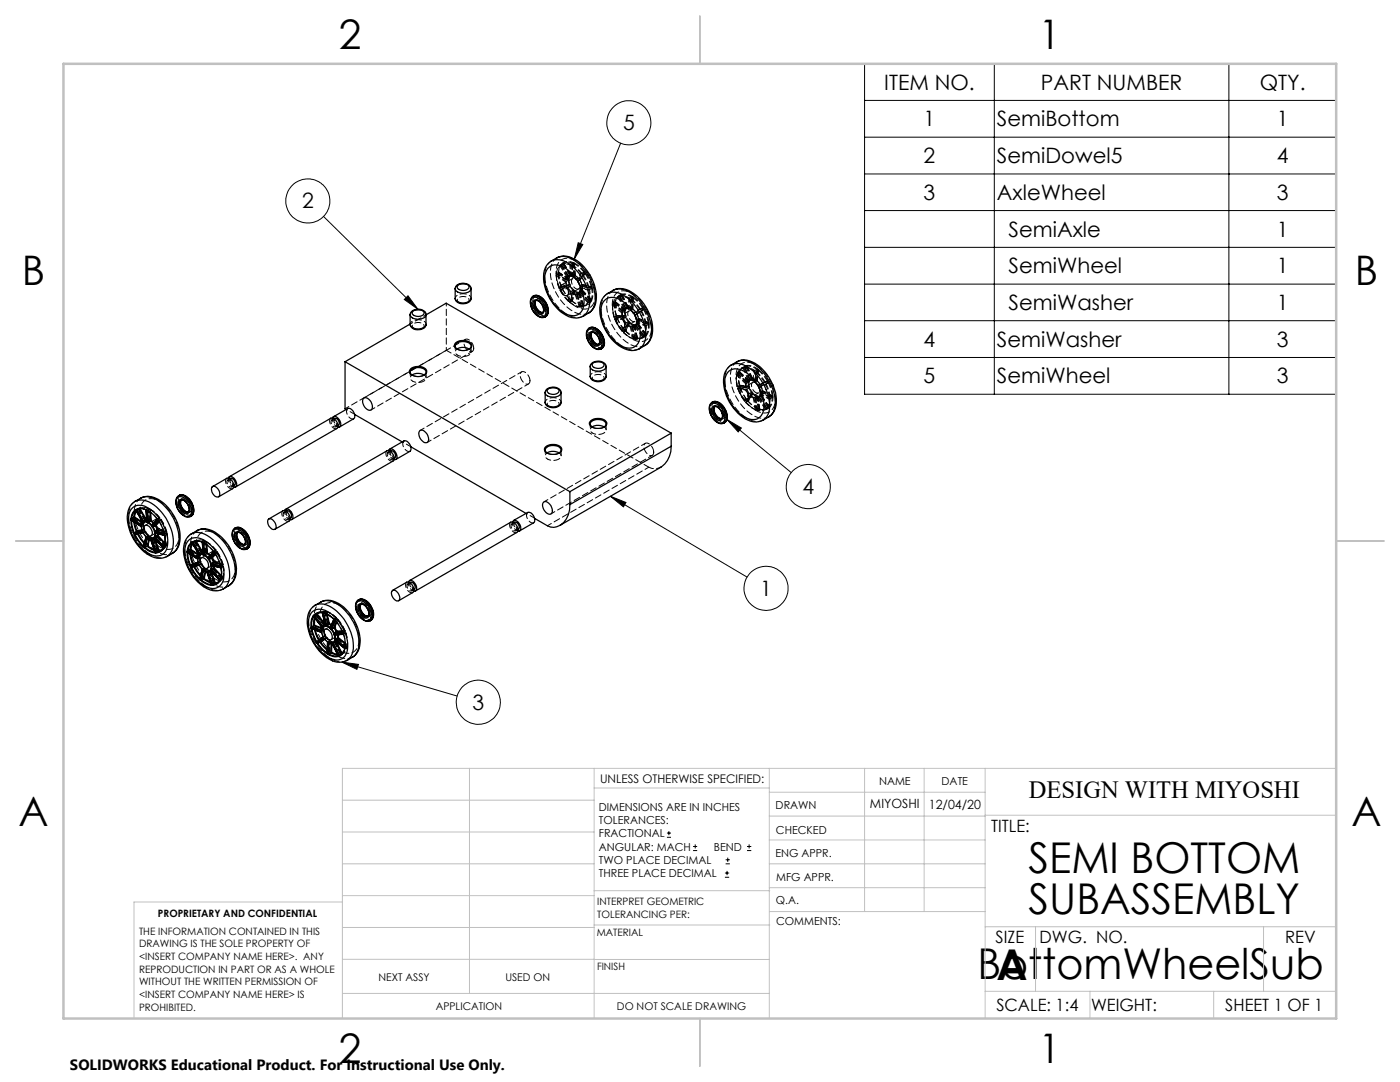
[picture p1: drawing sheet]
<svg xmlns="http://www.w3.org/2000/svg" width="279mm" height="216mm" viewBox="0 0 279 216" stroke-linecap="round" stroke-linejoin="round" font-family="sans-serif">
<defs><g id="words">
<g font-size="8.5">
<text x="205.2" y="174.2">SEMI BOTTOM</text>
<text x="205.3" y="182.3">SUBASSEMBLY</text>
<text x="195" y="195.4">BottomWheelSub</text>
<text x="198.9" y="195.5">A</text>
</g>
<g font-size="8.1">
<text x="67.6" y="9.7">2</text>
<text x="207.3" y="9.7">1</text>
<text x="4.4" y="57">B</text>
<text x="270.4" y="57">B</text>
<text x="3.7" y="164.9">A</text>
<text x="269.7" y="164.9">A</text>
<text x="67.6" y="212.2">2</text>
<text x="207.3" y="212.2">1</text>
</g>
<text font-size="4.9" x="205.3" y="159.3">DESIGN WITH MIYOSHI</text>
<g font-size="4.2">
<text x="176.5" y="17.9">ITEM NO.</text>
<text x="207.7" y="17.9">PART NUMBER</text>
<text x="251.4" y="17.9">QTY.</text>
<text x="124.3" y="26">5</text>
<text x="184.3" y="25.2">1</text>
<text x="199" y="25.2">SemiBottom</text>
<text x="254.8" y="25.2">1</text>
<text x="184.3" y="32.5">2</text>
<text x="199" y="32.5">SemiDowel5</text>
<text x="254.8" y="32.5">4</text>
<text x="60.3" y="41.6">2</text>
<text x="184.3" y="39.9">3</text>
<text x="199" y="39.9">AxleWheel</text>
<text x="254.8" y="39.9">3</text>
<text x="201.3" y="47.2">SemiAxle</text>
<text x="254.8" y="47.2">1</text>
<text x="201.3" y="54.5">SemiWheel</text>
<text x="254.8" y="54.5">1</text>
<text x="201.3" y="61.9">SemiWasher</text>
<text x="254.8" y="61.9">1</text>
<text x="184.3" y="69.2">4</text>
<text x="199" y="69.2">SemiWasher</text>
<text x="254.8" y="69.2">3</text>
<text x="184.3" y="76.5">5</text>
<text x="199" y="76.5">SemiWheel</text>
<text x="254.8" y="76.5">3</text>
<text x="160.2" y="98.6">4</text>
<text x="151.7" y="118.9">1</text>
<text x="94.3" y="141.6">3</text>
</g>
<g font-size="3.4">
<text x="197.8" y="166">TITLE:</text>
<text x="198.7" y="188.1">SIZE</text>
<text x="207.5" y="188.1">DWG. NO.</text>
<text x="256.5" y="188.2">REV</text>
<text x="198.8" y="201.7">SCALE: 1:4</text>
<text x="217.7" y="201.8">WEIGHT:</text>
<text x="244.5" y="201.7">SHEET 1 OF 1</text>
</g>
<text font-size="3" x="14" y="213.5">SOLIDWORKS Educational Product. For Instructional Use Only.</text>
<g font-size="2.5">
<text x="173.6" y="161.3">MIYOSHI</text>
<text x="185.4" y="161.4">12/04/20</text>
</g>
<text font-size="2.4" x="119.8" y="156.2">UNLESS OTHERWISE SPECIFIED:</text>
<g font-size="2.2">
<text x="119.5" y="161.8">DIMENSIONS ARE IN INCHES</text>
<text x="154.8" y="161.4">DRAWN</text>
<text x="175.4" y="156.6">NAME</text>
<text x="187.9" y="156.7">DATE</text>
<text x="119.5" y="164.4">TOLERANCES:</text>
<text x="119.5" y="167.1">FRACTIONAL</text>
<text x="154.9" y="166.3">CHECKED</text>
<text x="119.5" y="169.7">ANGULAR: MACH</text>
<text x="119.5" y="172.4">TWO PLACE DECIMAL</text>
<text x="142.5" y="169.7">BEND</text>
<text x="154.8" y="171">ENG APPR.</text>
<text x="119.5" y="175">THREE PLACE DECIMAL</text>
<text x="154.9" y="175.7">MFG APPR.</text>
<text x="154.9" y="180.4">Q.A.</text>
<text x="154.9" y="184.6">COMMENTS:</text>
</g>
<g font-size="2.1">
<text x="75.5" y="195.7">NEXT ASSY</text>
<text x="100.9" y="195.7">USED ON</text>
<text x="86.9" y="201.5">APPLICATION</text>
<text x="123.1" y="201.6">DO NOT SCALE DRAWING</text>
</g>
<g font-size="2">
<text x="31.5" y="182.9">PROPRIETARY AND CONFIDENTIAL</text>
<text x="119.2" y="180.6">INTERPRET GEOMETRIC</text>
<text x="119.2" y="183.1">TOLERANCING PER:</text>
<text x="27.8" y="186.5">THE INFORMATION CONTAINED IN THIS</text>
<text x="27.8" y="189">DRAWING IS THE SOLE PROPERTY OF</text>
<text x="27.8" y="191.6">&lt;INSERT COMPANY NAME HERE&gt;. ANY</text>
<text x="119.1" y="186.7">MATERIAL</text>
<text x="27.8" y="194.1">REPRODUCTION IN PART OR AS A WHOLE</text>
<text x="27.8" y="196.6">WITHOUT THE WRITTEN PERMISSION OF</text>
<text x="119.1" y="193.5">FINISH</text>
<text x="27.8" y="199.1">&lt;INSERT COMPANY NAME HERE&gt; IS</text>
<text x="27.8" y="201.7">PROHIBITED.</text>
</g>
</g></defs>
<g fill="none" stroke="#000" stroke-width=".2">
<path d="M172.5 12.7h94.2v66h-94.2zM198.4 12.7v66M245.3 12.7v66M123.9 28.6l-9.3 23.1M172.5 20h94.2M172.5 27.4h94.2M172.5 34.7h94.2M64.6 43.2l18.8 18.5M80.7 59.8l.7-.8 2 2.7zM115.4 48.4l.9 .4-1.7 2.9zM172.5 42h94.2M172.5 49.4h94.2"/>
<path d="M172.5 56.7h94.2M172.5 64h94.2M172.5 71.3h94.2M121.8 99l3.1 1.3-.5 .8zM121.8 99l27.3 16.1M145.1 83.7l2.9 1.7-.7 .8zM145.1 83.7l12.8 10.6M68.2 132.1l3.3 .5-.3 1zM68.2 132.1l23 6.8M133.1 167.1h.8M133.1 166.2h.8M133.5 165.8v.9"/>
<path d="M138.3 169.7h.8M138.3 168.9h.8M138.7 168.5v.8M144.7 175h.8M144.7 174.2h.8M144.8 172.4h.9M144.8 171.6h.9M145.1 173.8v.8M145.2 171.1v.9M149.1 169.7h.8M149.1 168.9h.8M149.5 168.5v.8"/>
<circle cx="125.5" cy="24.5" r="4.4"/>
<circle cx="61.4" cy="40.1" r="4.4"/>
<circle cx="161.3" cy="97.1" r="4.4"/>
<circle cx="152.9" cy="117.4" r="4.4"/>
<circle cx="95.5" cy="140.1" r="4.4"/>
</g>
<g fill="none" stroke="#c0c0c0" stroke-width=".2">
<path d="M68.3 159.7h50.3M93.7 153.3v44.9M118.6 153.3v49.9M118.6 157.2h34.9M153.5 153.3v49.9M153.5 158.1h43.1M172.5 153.3v28.6M184.4 153.3v28.6M196.6 153.3v49.9M266.7 153.3h-198.4v49.9M68.3 178.7h50.3M68.3 172.4h50.3"/>
<path d="M68.3 166h50.3M68.3 180h-41.6v23.2M118.6 177.7h35M153.5 167.6h43.1M153.5 162.8h43.1M153.5 172.4h43.1M153.5 177.1h43.1M196.6 162.7h70.1M68.3 198.2h85.2M68.3 191.4l85.2 .1M68.3 185.1h50.3M118.6 184.6h35"/>
<path d="M153.6 181.9h43M196.6 197.8h70.1M196.6 184.9h70.1M206.7 184.9v12.9M217.5 197.8v5.4M242.2 197.8v5.4M252.2 184.9v12.9"/>
</g>
<path d="M139.7 3.2v9.5M3.1 107.9h9.6M266.7 107.9h9.5M139.7 203.2v9.6" fill="none" stroke="#c0c0c0" stroke-width=".25"/>
<path d="M12.7 12.7h254v190.5h-254z" fill="none" stroke="#c0c0c0" stroke-width=".5"/>
<path d="M80.7 59.8l.7-.8 2 2.7zM115.4 48.4l.9 .4-1.7 2.9zM145.1 83.7l2.9 1.7-.7 .8zM121.8 99l3.1 1.3-.5 .8zM68.2 132.1l3.3 .5-.3 1z" fill="#000"/>
<g fill="none" stroke="#000" stroke-width=".25">
<path d="M90.8 57.6a1.73 1.73 0 0 1 2.8-.7l.4 .7M90.8 59.5a1.75 1.75 0 0 0 3.1 .4l.1-.4M90.8 57.6a1.85 1.85 0 0 0 2.9 .6l.3-.6M90.8 59.5a1.85 1.85 0 0 0 2.9 .6l.3-.6M90.8 57.6v1.9M91.4 56.9a1.52 1.52 0 0 1 2.2 .3 1.26 1.26 0 0 1-2 .5 .48 .48 0 0 1-.4-.3 .48 .48 0 0 1 .2-.5zM94 57.6v1.9M106.1 59.6a1.39 1.39 0 0 1 2.1 .7 2.42 2.42 0 0 1 .5 2.7 1.59 1.59 0 0 1-2.2-.9l-.6-1.1v-.8zM106.2 59.3a1.36 1.36 0 0 1 2 .5 2.63 2.63 0 0 1 .6 3.4 2.14 2.14 0 0 1-2.6-1.5l-.4-1.2 .1-.7zM106.4 59.1a1.72 1.72 0 0 1 2.2 .9 2.4 2.4 0 0 1 .3 3.1M106.6 59a2.21 2.21 0 0 1 2.5 1.6 2.12 2.12 0 0 1-.2 2.5M106.6 59.9a1.77 1.77 0 0 1 1.9 1.8 .75 .75 0 0 1-.3 .9 .75 .75 0 0 1-1-.2 1.88 1.88 0 0 1-.6-2.5z"/>
<path d="M106.9 60a1.59 1.59 0 0 0 1.3 2.4 1.47 1.47 0 0 0-.3-2l-.7-.4h-.3M109.3 53.6a2.44 2.44 0 0 1 3.3-.2 8.4 8.4 0 0 1 3.9 7.6 2.2 2.2 0 0 1-3.4 1.7 8.4 8.4 0 0 1-4.3-7.8zM110 52.1a3.7 3.7 0 0 1 3.9 .8 9.4 9.4 0 0 1 3.6 8.5 2.94 2.94 0 0 1-1.1 1.7l1.1-.7M110 52.1h.1M110.1 52.1a3.8 3.8 0 0 0-1.6 4.3 8.9 8.9 0 0 0 5.6 7 3.1 3.1 0 0 0 2.3-.3M111.2 51.4a4.3 4.3 0 0 1 5 1.4 9 9 0 0 1 2.7 7.7 3.1 3.1 0 0 1-1.4 1.9M111.2 51.4a3.9 3.9 0 0 1 4.3 1.3 9.4 9.4 0 0 1 3.2 8 2.62 2.62 0 0 1-1.2 1.7M111.2 51.4l-1.2 .7M112 56.9a1.02 1.02 0 0 1 1.3 .9l.2 .3a.61 .61 0 0 1-.3 .9 .61 .61 0 0 1-.8-.3l-.4-.5-.2-.6zM120.6 60a2.55 2.55 0 0 1 3.4 0 8.3 8.3 0 0 1 3.7 7.6 2.21 2.21 0 0 1-3.5 1.5 8.2 8.2 0 0 1-4.2-7.9zM121.2 58.6a4.1 4.1 0 0 0-1.4 4.6 8.5 8.5 0 0 0 5.8 6.7 2.74 2.74 0 0 0 2-.4M121.2 58.6a3.7 3.7 0 0 1 4.1 .9 9.7 9.7 0 0 1 3.5 8.1 3 3 0 0 1-1.2 2"/>
<path d="M122.4 57.9a3.7 3.7 0 0 1 4.2 .8 9 9 0 0 1 3.5 8.5l-.2 .4a2.31 2.31 0 0 1-1.1 1.3M122.4 57.9a4 4 0 0 1 4.6 1.5 9.5 9.5 0 0 1 3 7.5 2.87 2.87 0 0 1-1.3 2l-1.1 .7M122.4 57.9l-1.2 .7M68.9 72.2l44.8 25.9M68.9 72.2v9.4l.2 .1M72.6 79.4a1.59 1.59 0 0 1 1.4 2.4 1.61 1.61 0 0 1-1.4-2.4zM81.8 62.8a1.75 1.75 0 0 1 2.8-.7l.2 .1 .2 .6M81.8 64.7a1.77 1.77 0 0 0 1.6 1.1 1.77 1.77 0 0 0 1.6-.9v-.2M81.8 62.8a1.82 1.82 0 0 0 2.6 .7l.3-.1 .3-.6M81.8 64.7a1.88 1.88 0 0 0 3.2 .2v-.2M81.8 62.8v1.9M81.8 64.7l-12.9 7.5"/>
<path d="M82 73.6a2.45 2.45 0 0 1 3.1 .2 .83 .83 0 0 1-.7 1.2 2.16 2.16 0 0 1-2.7-.8zM82.2 74.8a2.48 2.48 0 0 1 2.5 0M82.3 74.9a.7 .7 0 0 1-.5-.8 .7 .7 0 0 1 .7-.6 2.14 2.14 0 0 1 2.4 .5 .61 .61 0 0 1-.3 .9M82.4 62.1a1.55 1.55 0 0 1 2.2 .3 1.28 1.28 0 0 1-2 .5 .48 .48 0 0 1-.3-.3 .48 .48 0 0 1 .1-.5zM85 62.8v1.9M85 62.8l4-2.3 44.9 25.9M90.9 68.4a2.46 2.46 0 0 1 3.2 .2 .83 .83 0 0 1-.8 1.2 2.1 2.1 0 0 1-2.6-.8zM91.2 69.6a2.54 2.54 0 0 1 2.5 0M91.3 69.7a.78 .78 0 0 1-.4-1 .78 .78 0 0 1 .9-.5 1.87 1.87 0 0 1 2.2 .8l-.1 .5-.3 .2M108.3 62.3a1.8 1.8 0 0 1-1.4-2.3 1.71 1.71 0 0 0 1.4 2.4M108.8 78.3a1.74 1.74 0 0 1 2.8-.7l.3 .4 .1 .4M108.8 78.3a1.79 1.79 0 0 0 2.6 .8l.4-.4 .2-.3"/>
<path d="M108.8 78.3v2M108.9 63.2l-.1 .1M108.9 63.1v.1M109.3 77.8a1.54 1.54 0 0 1 2.3 .1 1.34 1.34 0 0 1-1.2 .8 1.34 1.34 0 0 1-1.2-.7zM112 78.3v2M117.4 65.9a1.62 1.62 0 0 1 2.2 .9 2.13 2.13 0 0 1 .2 2.7 1.82 1.82 0 0 1-2.3-1.2l-.4-1.2v-.7zM117.6 65.5a2.21 2.21 0 0 1 2.5 1.6l.3 .9a1.41 1.41 0 0 1-.4 1.6M117.6 65.5a1.82 1.82 0 0 0-.2 2.6 2.21 2.21 0 0 0 2.6 1.5M117.7 66.4a.99 .99 0 0 1 1.4 .3 1.63 1.63 0 0 1 .3 2.3 1.73 1.73 0 0 1-1.9-1.8zM117.7 65.4a2.29 2.29 0 0 1 2.7 1.9 1.64 1.64 0 0 1-.3 2.2M117.7 65.4a2.21 2.21 0 0 1 2.5 1.6 1.89 1.89 0 0 1-.1 2.5M117.7 65.4l-.1 .1"/>
<path d="M117.8 73.1a1.74 1.74 0 0 1 2.8-.7l.3 .4v.4M117.8 75.1a1.72 1.72 0 0 0 2.7 .8l.3-.4 .1-.4M117.8 73.1a1.46 1.46 0 0 0 1.9 .9h.3a1.07 1.07 0 0 0 1-.8v1.9a1.95 1.95 0 0 1-3 .5l-.2-.5M117.8 73.2v1.9M118 66.4a1.59 1.59 0 0 0 .7 2.3 .58 .58 0 0 0 .8 .1 .58 .58 0 0 0 .2-.8 1.67 1.67 0 0 0-1.6-1.6M118.2 72.6a1.54 1.54 0 0 1 2.3 .1 1.26 1.26 0 0 1-2 .6 .55 .55 0 0 1-.3-.7zM119.6 68.7a1.43 1.43 0 0 1-1.6-1.2l-.1-.6 .3-.6a1.78 1.78 0 0 0 1.3 2.4M120.1 69.5l-.1 .1M123.2 63.5a1.14 1.14 0 0 1 1.4 1 .62 .62 0 0 1-.1 .9 .62 .62 0 0 1-.9-.2l-.5-.7-.1-.6zM145.2 74.3a2.48 2.48 0 0 1 3.4-.2 8.4 8.4 0 0 1 3.8 7.6 2.17 2.17 0 0 1-3.4 1.7 8.2 8.2 0 0 1-4.3-7.8zM145.9 72.9a4.2 4.2 0 0 0-1.3 4.7 9 9 0 0 0 5.3 6.5 3.1 3.1 0 0 0 2.4-.3M145.9 72.8h.1"/>
<path d="M145.9 72.8a3.1 3.1 0 0 1 3.5 .5 9.7 9.7 0 0 1 4.2 8.4 2.82 2.82 0 0 1-1.3 2.1M145.9 72.8a3.6 3.6 0 0 1 5.1 .3 9.8 9.8 0 0 1 3.7 7.9 2.68 2.68 0 0 1-1.3 2.2M147 72.2a4 4 0 0 1 4.7 1 8.9 8.9 0 0 1 3.1 8.1l-.4 .9-1 1M147.9 77.7a1.28 1.28 0 0 1 1.5 1.4 .59 .59 0 0 1-.4 .7 .59 .59 0 0 1-.7-.4l-.5-.8-.1-.5zM28.1 99.4a4 4 0 0 1 4.6 1 8.8 8.8 0 0 1 3.1 8.2 2.89 2.89 0 0 1-1.4 1.8M28.1 99.4a3.6 3.6 0 0 1 3.8 .7 9.6 9.6 0 0 1 3.7 8.5 3.3 3.3 0 0 1-2.3 2.5M28.1 99.4l-1.1 .6M35.4 99.3a1.55 1.55 0 0 1 2.2 .9 2.22 2.22 0 0 1 .3 2.7 1.81 1.81 0 0 1-2.3-1.1l-.4-1.2v-.7zM35.6 99a1.91 1.91 0 0 0-.1 2.6 2.31 2.31 0 0 0 2.5 1.5v-.1M35.6 99l.1-.1a2.56 2.56 0 0 1 2.6 2l.2 1.3-.2 .6-.3 .2M35.6 99a1.26 1.26 0 0 1 1.8 .3 3.1 3.1 0 0 1 1.1 3.4M35.8 99.7a1.56 1.56 0 0 1 1.9 1.4l.1 .3a.75 .75 0 0 1-.2 1 .75 .75 0 0 1-1.1-.1 1.97 1.97 0 0 1-.7-2.6z"/>
<path d="M35.9 98.8a2.36 2.36 0 0 1 2.6 1.9l.2 1.1-.2 .9M36.1 99.8a1.67 1.67 0 0 1 1.4 2.4 1.63 1.63 0 0 1-1.4-2.4zM42.3 97.2a1.19 1.19 0 0 1 1.6 1.3 .57 .57 0 0 1-.3 .7 .57 .57 0 0 1-.8-.2l-.5-.8-.1-.6zM42.4 97.1l2.8-1.6a1.32 1.32 0 0 1 1.5 1.5l-.3 .5-2.8 1.6M45.6 95.4a.64 .64 0 0 1 1.1 0 1.14 1.14 0 0 1 .2 1.8h-.3M45.8 95.1l20.2-11.6a1.39 1.39 0 0 1 1.4 1.8l-20.4 11.9M45.9 95.5a.82 .82 0 0 1 .9 .4 .82 .82 0 0 1-.1 1M66.4 83.4a.59 .59 0 0 1 .5-.3 .59 .59 0 0 1 .6 .3l.3 .6 .2 .5a.53 .53 0 0 1-.6 .7M66.6 83.1l2.8-1.6a1.34 1.34 0 0 1 1.2 2.1l-2.8 1.6M66.6 83.5a.83 .83 0 0 1 1 .4 .83 .83 0 0 1-.1 1M70.8 82.7l9.5 5.5M77.6 89.9a.71 .71 0 0 1 .7-.3 .71 .71 0 0 1 .6 .6l.3 .5a.6 .6 0 0 1 0 .7 .6 .6 0 0 1-.6 .3"/>
<path d="M77.8 89.6l2.8-1.6a1.41 1.41 0 0 1 1.2 2.1l-2.8 1.6M77.9 90a.82 .82 0 0 1 .9 .4 .82 .82 0 0 1-.1 1M82 89.1l23 13.3M83.9 85.9a1.68 1.68 0 0 1 1.6 1.8 .65 .65 0 0 1-.4 .7 .65 .65 0 0 1-.8-.4 1.56 1.56 0 0 1-.4-2.1zM108.8 80.3a1.52 1.52 0 0 0 2.1 1l.3-.1a1.01 1.01 0 0 0 .8-.9M108.8 80.3a1.85 1.85 0 0 0 2.8 .6l.4-.6M108.9 89.1a2.45 2.45 0 0 1 3.1 .3 .85 .85 0 0 1-.7 1.1 2.13 2.13 0 0 1-2.6-.7zM109.1 90.4a2.54 2.54 0 0 1 2.5 0M109.2 90.4a.7 .7 0 0 1-.4-.7 .7 .7 0 0 1 .6-.6 2.02 2.02 0 0 1 2.6 .6l-.2 .5-.3 .2M113.7 98.1v2.6M117.9 84a2.4 2.4 0 0 1 3.1 .2 .96 .96 0 0 1-1.1 1.2 1.79 1.79 0 0 1-2.3-1zM118.1 85.2a2.48 2.48 0 0 1 2.5 0"/>
<path d="M118.2 85.2l-.2-.1a.69 .69 0 0 1-.2-.7 .69 .69 0 0 1 .6-.5 2.14 2.14 0 0 1 2.5 .4 .61 .61 0 0 1-.4 .9M131.9 93.2l-20.2 11.6M133.9 89a4.7 4.7 0 0 1-2 4.2M133.9 89l-20.2 11.7M133.9 86.4l-20.2 11.7M133.9 86.4v2.6M141.9 80.5a1.32 1.32 0 0 1 2 .4 2.96 2.96 0 0 1 .8 3.3 1.39 1.39 0 0 1-2.1-.3 2.81 2.81 0 0 1-.7-3.4zM142 80.6a1.76 1.76 0 0 1 2.2 1.1 1.97 1.97 0 0 1 0 2.6 2.02 2.02 0 0 1-2.2-1.4l-.4-1.1a1.15 1.15 0 0 1 .4-1.2zM142.2 80.2a2.12 2.12 0 0 1 2.6 1.6 1.97 1.97 0 0 1-.2 2.5M142.2 80.2a2.09 2.09 0 0 1 2.4 1.4 2.16 2.16 0 0 1 0 2.7M142.2 80.2l-.1 .1M142.3 81.1a1.5 1.5 0 0 1 1.8 1.3l.1 .4a.81 .81 0 0 1-.4 1.1 .81 .81 0 0 1-1.1-.5 1.77 1.77 0 0 1-.4-2.3z"/>
<path d="M142.6 81.2a1.72 1.72 0 0 1 1.5 2.1 .64 .64 0 0 1-1.1 0 1.56 1.56 0 0 1-.4-2.1zM142.6 81.2a1.78 1.78 0 0 0 1.5 2.3M142.7 81.1a1.57 1.57 0 0 0 .7 2.3l.7 .1M144.6 84.3l-.1 .1M153.4 83.2l-1.1 .6M26.1 103.7l2.1 1.4 .2 .9-1.7 .5M26.1 103.7a6 6 0 0 0 .6 2.8M26.1 103.7l2.1 1.4M26.1 103.5l2.1 1.4M26.2 103.8l.1 .9 .5 1.6M26.3 103.4l-.2 .1M26.3 103.4l2 1.3"/>
<path d="M26.4 101.4a2.69 2.69 0 0 1 3.4 .1 8.5 8.5 0 0 1 3.6 7.3 2.2 2.2 0 0 1-3.2 1.9 8.2 8.2 0 0 1-4.4-8.2zM26.7 104.1l.5 2M26.7 103.2l-.4 .2M26.7 103.2l1.7 1.2M26.8 106.7l1.7-.5 .7 .9-.6 2.1M26.8 106.7l.8 1.3 1 1.2M26.8 106.3l-.1 .2M26.8 103.2h-.1M26.8 104.2l.5 1.7M26.8 103.2l1.7 1M27 100a4.2 4.2 0 0 0-1.4 4.9 8.6 8.6 0 0 0 5.7 6.5h1l1-.3M27 100a4.3 4.3 0 0 1 4.7 1.7 9.3 9.3 0 0 1 2.8 7.5 2.75 2.75 0 0 1-1.2 1.9"/>
<path d="M27 106.7l.5 1 1.1 1.3M27.1 101.7a2.33 2.33 0 0 0-1 1.8M27.1 101.7l1.4 2.5M27.1 101.7l1.5 2.6M27.1 101.8a2.24 2.24 0 0 0-.8 1.6M27.2 101.7a1.98 1.98 0 0 1 1.9 0M27.2 101.7h.1M27.2 101.9l-.5 1.3M27.2 101.7l1.4 2.5M27.2 102.1l-.4 1.1M27.2 106.1l-.4 .2M27.3 101.7a2.27 2.27 0 0 1 1.9 0"/>
<path d="M27.3 105.9l-.1 .2M27.3 101.7l1.4 2.4M27.4 106.6l1.4 1.8M27.6 106.5l1.2 1.8M27.8 101.5l1.3 2.3M27.9 101.5l1.3 2.2M28.3 104.7l-.1 .2M28.3 105.7l-1 .2M28.4 105.8l-1.2 .3M28.4 105.9l-1.6 .4M28.5 104.2l.1 .1M28.5 104.2l-.2 .5"/>
<path d="M28.5 106.3l-1.7 .4M28.6 104.3l-.4 .6M28.6 104.2h.8M28.7 104.1l-.1 .1M28.7 104.1h.6M28.8 105a.96 .96 0 0 1 1.5 .8 .65 .65 0 0 1 0 1 .65 .65 0 0 1-1-.2l-.5-.8zM28.8 109.3a3.8 3.8 0 0 0 2.2 1M28.9 109.3h-.1M28.9 109.3l.8 .5 1.2 .4M29.1 101.7l.3 2.5M29.1 107.1l-.5 2.1M29.1 103.8l-.4 .3"/>
<path d="M29.2 103.7l-.1 .1M29.2 103.7h.1M29.3 103.8h-.2M29.3 107.2l.8 .4M29.3 107.2l-.5 2.1M29.4 109l1.4 .8M29.4 109l-.5 .3M29.4 107.3l-.5 2M29.5 101.8l.1 2.4M29.5 104.3l.8 .7M29.5 104.3l-.2-2.5a5.7 5.7 0 0 1 2.1 1.8l-1.1 1.4M29.5 108.9l-.1 .1"/>
<path d="M29.5 108.9l1.2 .7M29.6 104.2l-.1 .1M29.6 104.2l.7 .6M29.7 107.5l-.3 1.5M29.8 107.6l-.3 1.3M29.9 102.1l.2 1.9M30.1 107.6h.1M30.1 104l.5 .5M30.1 107.6l.9 2.7M30.1 104l-.5 .2M30.1 102.2l.1 1.7M30.2 103.9l.5 .5"/>
<path d="M30.2 103.9l-.1 .1M30.2 107.6h.2M30.2 107.6l.9 2.7M30.3 104.8v.2M30.4 105.1l.4 1M30.4 105.1l1.2-1.3a8.2 8.2 0 0 1 1.2 2.8l-2-.5M30.4 105.1h.2M30.4 107.6l.8 2.6M30.6 105.1l.3 .9M30.7 107.3l-.5 .3M30.7 107.3l1.9 2.1M30.7 107.3l2 2.1"/>
<path d="M30.8 107.1h.2M30.8 107.1l1.9 2.2M30.8 107.5l.8 2.4M30.8 107.4l-.4 .2M30.9 106.3l-.1 .8M30.9 106.3l2 .6M30.9 107.4l-.3 .2M30.9 106.3l2 .5M30.9 106l-.1 .1M30.9 104.9h.2M30.9 104.9l.5 .9M30.9 110.2l.1 .1"/>
<path d="M30.9 104.9l-.3 .2M30.9 106l1.9 .5M31 107.1l1.7 2v.2M31 107.6l.7 2.2M31 106.4v.7M31.1 104.9l.4 .8M31.2 110.2l-.1 .1M31.4 105.8l-.5 .2M31.4 105.8l1.3 .3M31.4 103.6l-1.1 1.2M31.4 106.9l-.4 .2M31.4 106.9l1.5 1.6"/>
<path d="M31.5 105.7l-.1 .1M31.5 106.5l-.1 .4M31.5 105.7l1.2 .2M31.5 106.9h-.1M31.5 106.9l1.4 1.5M31.6 106.5l-.1 .4M31.6 109.9l-.4 .3M31.6 103.9l-1 1.2M31.7 104l-.8 .9M31.7 109.8l-.1 .1M31.8 104.1l-.7 .8M32.2 109.8l-.6 .1"/>
<path d="M32.5 109.6l-.8 .2M32.6 109.4h.1M32.6 109.4a1.61 1.61 0 0 1-1.4 .8M32.7 109.4a1.73 1.73 0 0 1-1.6 .9M32.9 106.9v1.2l-.2 1M32.9 106.8a4.1 4.1 0 0 1-.2 2.5M32.9 106.8v.1M37.4 110.2a5.8 5.8 0 0 0 .6 2.8M37.4 110.2l2 1.3M37.4 110l2.1 1.4M37.5 109.9l-.1 .1M37.5 110.3v.9l.5 1.6"/>
<path d="M37.5 109.9l2 1.3M37.6 102.1a1.76 1.76 0 0 1-1.5-1.8l.1-.5a1.74 1.74 0 0 0 1.4 2.4M37.6 107.8a2.69 2.69 0 0 1 3.5 .2 8.3 8.3 0 0 1 3.5 7.7 2.29 2.29 0 0 1-3.6 1.3 8.5 8.5 0 0 1-4.1-7.5l.2-1zM37.9 110.6l.6 2M37.9 109.7l-.4 .2M37.9 109.7l1.7 1.1M38 113.1l1.8-.4 .6 .9-.5 2M38 113.1a7.7 7.7 0 0 0 1.9 2.5M38 112.8v.2M38.1 109.6l1.6 1.1-.2 .5M38.1 109.6l-.2 .1M38.1 110.7l.5 1.7"/>
<path d="M38.2 106.5a4.2 4.2 0 0 0-1.4 4.9 8.5 8.5 0 0 0 5.7 6.5h1l1-.4M38.2 106.5a3.5 3.5 0 0 1 3.7 .7 9.4 9.4 0 0 1 3.8 8.5 2.75 2.75 0 0 1-1.2 1.8l1.1-.6M38.2 113.2a6.5 6.5 0 0 0 1.7 2.3M38.3 108.2a2.19 2.19 0 0 0-.9 1.8M38.3 108.2v.1M38.3 108.3l1.5 2.5M38.3 108.2l1.5 2.6M38.3 108.3a2.24 2.24 0 0 0-.8 1.6M38.4 108.1a2.18 2.18 0 0 1 2 .1M38.4 108.1l.2 .1M38.4 108.4l-.5 1.3M38.4 108.1l1.5 2.6"/>
<path d="M38.5 102.7l-.5 .3M38.5 108.5l-.4 1.1M38.5 112.6l-.5 .2M38.5 102.7l-.4 .3M38.6 108.2a2.27 2.27 0 0 1 1.8 0M38.6 112.4l-.1 .2M38.6 108.2l1.4 2.4M38.7 113.1l1.3 1.8M38.8 113l1.2 1.8M39 108l1.4 2.3M39.2 108l1.3 2.2M39.3 105.9a3.9 3.9 0 0 1 4.6 1 8.8 8.8 0 0 1 3.1 8.2l-.7 1.3-.7 .5"/>
<path d="M39.3 105.9a3.4 3.4 0 0 1 3.8 .7 9.4 9.4 0 0 1 3.7 8.5 2.59 2.59 0 0 1-1.2 1.8M39.3 105.9l-1.1 .6M39.4 111.5l.3 1-1.7 .5M39.5 111.2v.2M39.5 112.2l-.9 .2M39.6 112.3l-1.1 .3M39.6 112.4l-1.6 .4M39.8 110.8l-.3 .6M39.8 112.8l-1.8 .3M39.9 110.7h.7M40 110.6l-.1 .1M40 110.6h.5"/>
<path d="M40 111.5a.68 .68 0 0 1 1.2 .2 1 1 0 0 1 0 1.8 1.63 1.63 0 0 1-1.2-2zM40 115.8a4.5 4.5 0 0 0 2.2 1M40.1 115.7l-.1 .1M40.1 115.7a4.1 4.1 0 0 0 2.1 1M40.4 113.6l-.5 2M40.4 108.2l.2 2.5M40.4 110.3l-.4 .3M40.5 110.2l-.1 .1M40.5 110.1v.1M40.5 113.7l.8 .4M40.5 110.3h-.1M40.5 113.7l-.5 2.1"/>
<path d="M40.6 115.5l1.4 .8M40.6 115.5l-.5 .2M40.6 113.8l-.5 1.9M40.7 108.3l.2 2.4M40.7 110.8l.8 .6M40.7 110.8l-.2-2.6a6.6 6.6 0 0 1 2.2 1.9l-1.2 1.3M40.7 115.4l-.1 .1M40.7 115.4l1.3 .7M40.9 110.7l-.2 .1M40.9 110.7l.6 .6M41 114l-.4 1.5M41.1 114.1l-.4 1.3"/>
<path d="M41.1 108.6l.2 1.9M41.3 114.1l.9 2.7M41.3 110.5l.5 .4M41.3 110.5l-.4 .2M41.3 108.7l.1 1.7M41.3 114.1h.1M41.4 110.4l.5 .4M41.4 110.4l-.1 .1M41.4 114.1h.2M41.4 114.1l.9 2.7M41.6 111.6l.5 1M41.6 111.6l1.2-1.3 .9 1.7 .4 1.1-2-.5"/>
<path d="M41.6 114.1l.8 2.6M41.8 111.6h-.2M41.8 111.6l.4 .9M42 113.7l-.6 .4M42 113.7l1.9 2.2M42 113.6l2 2.1M42 113.9l.9 2.5M42.1 113.9l-.5 .2M42.1 112.8l-.1 .8M42.1 112.8l.1 .1M42.1 113.9l-.3 .2M42.1 112.8l2 .5"/>
<path d="M42.2 112.5l-.1 .1M42.2 112.5l1.8 .5M42.2 113.6l1.8 2v.1M42.2 111.4h.1M42.2 113.6h-.2M42.2 111.4l.4 .9M42.2 112.9l1.9 .4M42.2 111.4l-.4 .2M42.2 114.1l.8 2.2M42.2 112.9v.7M42.3 111.4l.4 .7M42.4 116.7l-.1 .1"/>
<path d="M42.6 112.3l-.4 .2M42.6 112.3l1.3 .3M42.6 110.1l-1.1 1.3M42.6 113.3l-.4 .3M42.6 113.3l1.5 1.7M42.7 112.1l-.1 .2M42.7 113l-.1 .3M42.7 112.1l1.2 .3M42.8 113.3h-.2M42.8 113.3l1.4 1.6M42.8 113v.3M42.9 116.4l-.5 .3"/>
<path d="M42.9 110.4l-1.1 1.2M42.9 110.5l-.7 .9M43 116.3l-.1 .1M43 110.6l-.7 .8M43.4 116.3l-.5 .1M43.7 116.1l-.7 .2M43.9 115.9h.1M43.9 115.9a1.83 1.83 0 0 1-1.5 .8M43.9 115.9a1.67 1.67 0 0 1-1.6 .9M44.1 113.3l.1 1.2-.2 1.1M44.1 113.3a4.2 4.2 0 0 1-.1 2.4M44.1 113.3h.1"/>
<path d="M46.6 105.6a1.3 1.3 0 0 1 2.1 .2 3.2 3.2 0 0 1 1 3.4 1.37 1.37 0 0 1-2.3-.1 2.91 2.91 0 0 1-.8-3.5zM46.6 105.8a1.27 1.27 0 0 1 1.9 .5 2.58 2.58 0 0 1 .6 3.1l-.2 .1a2.74 2.74 0 0 1-2.5-2.8zM46.8 105.4a1.96 1.96 0 0 1 2.3 1.2 2.48 2.48 0 0 1 .3 2.9h-.2M47.1 106.2a1.57 1.57 0 0 1 1.8 1.3l.1 .4a.81 .81 0 0 1-.4 1.1 .81 .81 0 0 1-1.1-.5 1.77 1.77 0 0 1-.4-2.3zM47.1 105.3a2.42 2.42 0 0 1 2.6 1.9 1.72 1.72 0 0 1-.4 2.3M47.2 106.4l.1-.1a1.66 1.66 0 0 1 1.7 1.9 .59 .59 0 0 1-.5 .6 .59 .59 0 0 1-.7-.4l-.6-.8-.1-.6zM48.8 108.6a1.77 1.77 0 0 1-1.4-2.3 1.7 1.7 0 0 0 1.4 2.4M53.6 103.6l.1-.1a1.42 1.42 0 0 1 1.2 2.1 1.36 1.36 0 0 1-1.5-1.5zM53.7 103.5l2.8-1.6a1.39 1.39 0 0 1 1.1 2.1l-2.7 1.6M56.8 101.9a.61 .61 0 0 1 .6-.3 .61 .61 0 0 1 .5 .3 1.14 1.14 0 0 1 .2 1.8h-.2M57 101.6l20.2-11.6a1.39 1.39 0 0 1 1.4 1.8l-20.4 11.9M57.1 102a.82 .82 0 0 1 .9 .4 .82 .82 0 0 1-.1 1"/>
<path d="M71.5 119.7a2.21 2.21 0 0 0 .1 3.1 1.85 1.85 0 0 0 2.3 1M71.5 119.7a1.84 1.84 0 0 1 2.2 1.1 2.3 2.3 0 0 1 .2 3M71.5 119.7a1.48 1.48 0 0 1 2.1 .7 2.68 2.68 0 0 1 .6 3.3l-.2 .1M71.6 119.7a1.76 1.76 0 0 1 2.3 .9 2.23 2.23 0 0 1 .1 3.2M78.2 117.9a1.12 1.12 0 0 1 1.5 1.1 .6 .6 0 0 1-.1 .8 .6 .6 0 0 1-.9-.2l-.5-.7-.1-.6zM78.4 117.8l2.8-1.6a1.38 1.38 0 0 1 1.1 2.1l-2.7 1.6M81.5 116.1a.73 .73 0 0 1 .8-.3 .73 .73 0 0 1 .5 .7l.3 .5a.61 .61 0 0 1 0 .7 .61 .61 0 0 1-.6 .3M81.7 115.9l20.2-11.7a1.36 1.36 0 0 1 1.2 2.1l-20.2 11.6M81.8 116.3a.82 .82 0 0 1 .9 .4 .82 .82 0 0 1-.1 1M102.3 104.2v-.1a.63 .63 0 0 1 .6-.3 .63 .63 0 0 1 .5 .4 1.08 1.08 0 0 1 .1 1.8h-.2M102.5 103.9l2.8-1.6a1.36 1.36 0 0 1 1.2 2l-2.8 1.6M102.6 104.3a.83 .83 0 0 1 .9 .4 .83 .83 0 0 1-.1 1"/>
<path d="M108.5 100.2a1.34 1.34 0 0 1 1.6 1.1l.1 .3a.7 .7 0 0 1-.2 1 .7 .7 0 0 1-1-.3 1.56 1.56 0 0 1-.5-2.1zM113.7 100.7a4.2 4.2 0 0 1-3.2 4.5l-1.2-.3-2.6-1.5M62.1 125.3a7.6 7.6 0 0 0 1.1 2.9M62.1 125.3l.1 .1M62.1 125.3l2.1 .9M62.1 125.2l2.1 .8M62.2 125.1l-.1 .1M62.2 125.1l1.9 .7M62.3 125.4l.2 1 .7 1.7M62.4 122a2.89 2.89 0 0 1 3.5 .3 8.3 8.3 0 0 1 3.4 7.8 2.28 2.28 0 0 1-3.7 1.1 8.2 8.2 0 0 1-3.9-8zM62.5 122.9a3.4 3.4 0 0 0-.4 2.3M62.5 122.9l1.8 2.3"/>
<path d="M62.6 122.8h.2M62.6 123a3.5 3.5 0 0 0-.4 2.1M62.6 122.8l1.8 2.3M62.6 124.8l-.4 .3M62.6 124.8l1.6 .6M62.8 123.3l-.2 1.5M62.8 124.7l-.2 .1M62.8 125.7l.8 2.1M62.8 122.8l1.6 2.2M62.8 124.7l1.4 .6M62.9 120.8a4.1 4.1 0 0 0-1.4 4.8 8.6 8.6 0 0 0 5.7 6.5 3.4 3.4 0 0 0 2-.3M62.9 120.8a3.5 3.5 0 0 1 3.8 .7 9.5 9.5 0 0 1 3.7 8.5 2.59 2.59 0 0 1-1.2 1.8"/>
<path d="M62.9 123.4l-.1 1.3M62.9 125.7l.8 1.9M63.2 122.6h.1M63.2 122.6l1.7 2M63.2 122.6l-.4 .2M63.2 128.1v.1M63.3 128.4a6.3 6.3 0 0 0 2 2.1M63.3 128.4h.1M63.3 122.6l1.6 1.9M63.4 122.3l-.2 .3M63.4 128.4l.7 .9 1.2 1.1M63.7 127.6v.1"/>
<path d="M63.7 122.3l-.4 .3M63.9 128.1l.1 .1M63.9 128.1l1.4 1.7M63.9 128.1l-.5 .3M64 120.2a3.6 3.6 0 0 1 4.1 .6 9.2 9.2 0 0 1 3.7 8.1 2.98 2.98 0 0 1-1.5 2.2M64 120.2a3.8 3.8 0 0 1 4.3 1.1 9.6 9.6 0 0 1 3.2 8.1l-.1 .5a2.23 2.23 0 0 1-1.1 1.2M64 120.2l-1.1 .6M64 128.2l1.3 1.4M64.1 125.8l.1 .2M64.2 126.2l.4 1-1.4 1M64.3 122.2a1.54 1.54 0 0 0-1.5 .6M64.3 125.2h.1"/>
<path d="M64.3 125.2l-.2 .6M64.3 125.2l-.1 .8M64.3 122.2a1.75 1.75 0 0 0-1.7 .6M64.3 122.2l.7 2.7M64.4 125v.1M64.5 122.2v.1a4.2 4.2 0 0 1 2.2 1.3M64.5 122.2a4.9 4.9 0 0 1 2.2 1.4l-.8 1.8M64.5 122.2l.6 2.7M64.5 127.1l-.8 .5M64.5 127.1l-1.3 1M64.6 122.3l.6 2.5M64.7 127.4l-1.3 1"/>
<path d="M64.8 127.5l-.9 .6M64.8 127.6l-.8 .6M64.8 125.6a1.41 1.41 0 0 1 1.4 2 1.12 1.12 0 0 1-1.5-1.1v-.6zM64.9 124.7l-.3 .1M64.9 124.8l-.5 .2M65 124.9h-.4l-.2 .2M65.1 124.9l.8 .5M65.1 122.5l.6 2.1M65.2 124.8l-.1 .1M65.2 124.8l.7 .4M65.3 130.4v.1M65.3 122.6l.5 1.9"/>
<path d="M65.4 128.1l-.7-.7-1.4 1M65.4 128.1l-.1 2.3M65.4 128.1l-.1 2.4M65.5 130.6a2.8 2.8 0 0 0 2.1 .4M65.5 128.2l.8 .1M65.5 128.2l.2 .1M65.5 128.2v2.4M65.6 130.5l-.1 .1M65.6 130.5a2.74 2.74 0 0 0 1.9 .4M65.7 128.3l.6 .1M65.7 124.6l.4 .2M65.7 124.6l-.5 .2"/>
<path d="M65.7 128.3l-.1 2.2M65.8 124.5l.3 .2M65.8 124.5l-.1 .1M66 125.5l.6 1M66 125.5l.8-1.8 .9 1.2 .8 1.5-1.9 .1M66 130.2l.8 .4 .6 .1M66 130.2l-.4 .3M66.1 128.4l-.1 1.8M66.2 125.5h-.2M66.2 125.5l.5 .8M66.2 130.2h-.2M66.2 130.2l1.1 .3"/>
<path d="M66.2 128.4v1.8M66.3 128.3l1.3 2.7M66.4 128.3h.1M66.4 128.3l1.3 2.6M66.5 128.3l1.3 2.5M66.6 123.5l-.7 1.9M66.6 125.2h.2M66.6 125.2l.5 .9M66.6 125.2l-.4 .3M66.7 126.6l.1 1M66.7 126.6l1.8-.1a5.6 5.6 0 0 1 .4 2.8l-2.1-1.7M66.7 126.3l-.1 .2"/>
<path d="M66.8 127.7l-.4 .6M66.8 125.2l.4 .7M66.8 127.7l2 1.7M66.9 126.7l.1 .8M66.9 127.8l-.4 .5M66.9 123.8l-.7 1.7M67 127.5l-.2 .1M67 128.1h.1l1.2 2.3 .1-.1M67 127.5l1.9 1.6M67 128.1l-.5 .2M67 128.1l1.2 2.4M67.1 128l-.1 .1"/>
<path d="M67.1 124.1l-.5 1.1M67.1 126.1l-.4 .2M67.2 125.9l-.1 .2M67.2 124.2l-.4 1M67.3 126.6l.1 .7M67.4 127.3l-.4 .2M67.4 127.3l1.5 1.3M67.5 126.6v.6M67.5 127.2l-.1 .1M67.5 127.2l1.4 1.1M67.8 130.8l-.1 .1M68.1 130.6l-.3 .2"/>
<path d="M68.3 125.9h-1.1M68.3 126l-1.2 .1M68.4 126.2l-1.7 .1M68.5 126.6h-1.8M68.8 129.4h.1M68.8 129.4a1.86 1.86 0 0 1-1.1 1.5M68.8 129.4a1.88 1.88 0 0 1-1 1.4M70.3 131.1l-1.1 .7M71.2 120.2a1.05 1.05 0 0 1 1.6 .1 2.58 2.58 0 0 1 1 3.4 1.66 1.66 0 0 1-2.3-1.1l-.5-1.1v-.8zM71.5 120.7a.89 .89 0 0 1 1.5 .2 1.77 1.77 0 0 1 .4 2.3 1.56 1.56 0 0 1-1.9-1.3l-.1-.4zM71.8 120.8l.2-.2a1.56 1.56 0 0 1 1.6 1.6 .65 .65 0 0 1-.3 .9 .65 .65 0 0 1-.9-.3l-.6-.9-.1-.7zM73.5 122.9a1.68 1.68 0 0 1-1.5-2.3l.1-.1a1.76 1.76 0 0 0 1.3 2.4"/>
<path d="M74 123.8h-.1"/>
</g>
<g fill="none" stroke="#000" stroke-width=".2" stroke-dasharray="1.3 .6">
<path d="M107 59.9h.1M107 59.9l-.1 .1M111 54.6h.1M111 55.1v-.2M111 54.9l.5-.2M111 54.6l.5-.3M111.5 54.5v.2M111.5 54.3h.1M111.6 57.5v-.1M111.6 57.5l.4-.2M111.8 53v-.1M111.8 57.9l.4-.3"/>
<path d="M111.8 58v-.1M111.8 52.9l.5-.3M112 52.8l.1 .1M112 52.8l.5-.3M112.1 57.3h-.1M112.2 57.5v.1M112.2 57.5a7.9 7.9 0 0 0 1.8 2.5M112.3 52.5v.1M112.4 52.4l.1 .1M112.9 56.2h.1M113 56.2l.4-.3M113 55.8h-.1"/>
<path d="M113 55.8l.4-.2M113.1 55.3h.2M113.1 55.3l-.2 .5M113.2 57h-.2M113.2 57l.4-.2M113.3 55.3l.4-.3M113.3 57.5l.1-.1M113.4 57.4l.4-.2M113.4 55.9l.2-.1M113.4 55.6l.2 .1M113.5 55.1h.5M113.5 55.1h-.1"/>
<path d="M113.5 55.1l.4-.2M113.6 56.8h.2M113.7 55h.2M113.7 52.8l.2-.1M113.8 57.2l.1-.2M113.9 52.7l.4-.2M113.9 54.9l.1 .1M113.9 55.1h-.5M113.9 55.1h.2M113.9 58.2h-.1M113.9 58.2l.5-.3M114 60l-.1-.1"/>
<path d="M114.1 55.1l.4-.2M114.1 52.9v.1M114.1 52.9l.5-.3M114.2 58.6v-.2M114.2 58.4l.4-.2M114.3 55.3h.1M114.4 55.3h-.1M114.4 55.3l.4-.3M114.4 57.9h.1M114.4 52.4l-.1 .1M114.5 54.9h-.6M114.5 54.9l.2 .1"/>
<path d="M114.5 52.5v.1M114.6 58.2l.1-.2M114.8 55h.1M114.9 58.7l-.1 .1M114.9 58.7l.4-.2M114.9 55.7l.1 .1M115 55.8l.5-.2M115.2 58.7l.4-.2M115.2 58.8v-.1M115.2 58.8l.4-.3M115.3 56.1v.1M115.3 56.1l.4-.2"/>
<path d="M115.3 58.5l.1-.2M115.4 58.6l.4-.2M115.5 55.6l.1 .1M115.6 58.5l.5-.4M115.6 58.4v-.1M115.6 58.4l-.4 .3M115.6 58.4v.1M115.6 58.4l.5-.3M115.7 57h.1M115.7 57l.4-.2M115.7 55.9v-.1M115.7 58.1l.5-.2"/>
<path d="M115.7 57.4l.1 .1M115.8 58.2l-.1-.1M115.8 57.4v.1M115.8 57.4l.4-.3M115.9 54.5h.2M116.1 58.1v-.1M116.1 56.8h.1M116.1 54.5l.4-.2M116.2 57.9h-.1M116.2 57.1v-.1M116.4 54.8l-.1 .2M116.4 54.8l.4-.2"/>
<path d="M116.7 54.3h-.2M116.8 54.4v.2M117.4 57.4h.2M117.4 60l.2 .1M117.6 54.8a5.9 5.9 0 0 0-4.6-3.3 2.31 2.31 0 0 0-2 2.6 8.3 8.3 0 0 0 4.9 7.5 2.25 2.25 0 0 0 2.9-2.5l-.1-1.1-.3-1.3-.8-1.9M117.6 57.4l.4-.2M117.7 57.8l-.2 .1M117.7 57.8l.4-.2M118.1 59.9l-.1-.1M118.2 57.3l-.2-.1M118.2 57.3a8.1 8.1 0 0 0-1.4-2.9M118.2 57.4l-.1 .2"/>
<path d="M123.4 59.3l.1-.2M123.5 59.1l.4-.2M123.7 59l-.5 .2M123.7 59.1v.1M123.7 59.1l.4-.3M124 58.7l-.1 .2M124.1 58.7v.1M125.5 59.6l.1-.1M125.6 59.5l.5-.2M125.9 59.7v.1M125.9 59.7l.4-.3M126.2 59.2l-.1 .1"/>
<path d="M126.3 59.3v.1M82.2 74.8l.1 .1M84.6 74.9l.1-.1M91.2 69.6l.1 .1M93.6 69.7l.1-.1M94.5 69.5a1.88 1.88 0 0 0-1.4-1.8 .87 .87 0 0 0-.4 1.3l.6 .9a.66 .66 0 0 0 .8 .3 .66 .66 0 0 0 .4-.7M105.8 76a1.88 1.88 0 0 0-1.5-1.9 .87 .87 0 0 0-.4 1.4l.6 .9a.66 .66 0 0 0 .8 .3 .66 .66 0 0 0 .5-.7M108.3 62.4l.1-.1M108.4 62.3l-.1 .1M108.4 62.3h-.1M108.4 62.3h.1M113.5 60.1l-.1-.1"/>
<path d="M113.5 60.1l.4-.2M113.8 60.4l.4-.3M113.8 60.4h.1M114.2 60.1h.1M115.8 61.2h-.2M115.8 61.2l.4-.2M116 61.2h.1M116.1 61.2l.4-.2M116.4 61h-.2M116.5 61h.1M116.8 61l.4-.2M117.4 60.3h-.1"/>
<path d="M117.4 60.3l.5-.2M117.6 60.1l.4-.3M118 60l-.1 .1M118.2 66.3a1.62 1.62 0 0 1 1.6 2M118.2 66.3h.1M118.2 66.3h-.1M119.5 68.7h.1M119.5 68.7l.2-.3M119.6 68.7h-.1M119.7 68.4a1.74 1.74 0 0 0-1.6-2.1M119.8 68.3l-.2 .4M122.3 60.9v-.1"/>
<path d="M122.3 60.8l.4-.3M122.4 60.5h.1M122.4 60.5l.4-.3M122.6 63.2h-.1M122.6 63.2l.4-.2M122.7 63.6l.4-.2M122.7 63.7v-.1M122.7 60.4v.1M122.8 60.2h.1M123 63.1v-.1M123.1 63.2v.2M123.1 63.2a8.3 8.3 0 0 0 1.6 2.7"/>
<path d="M124.1 62.4h.1M124.2 66.1l-.1-.1M124.2 66.1l.4-.3M124.2 62.4l.5-.3M124.3 62.1l.4-.5M124.3 62.1l-.1-.1M124.3 62.1l.4-.3M124.3 63.2h-.1M124.3 63.2l.4-.2M124.4 63.7v-.1M124.4 63.6l.5-.3M124.5 66.3l.4-.2"/>
<path d="M124.5 66.4v-.1M124.5 61.6l-.3 .4M124.5 61.6h.2M124.7 62.1h.1M124.7 61.6l.4-.2M124.7 61.8l.1 .1M124.7 65.9l-.1-.1M124.7 63h.2M124.9 66.1h.1M124.9 63.3l.1-.1M124.9 61.6l.5 .1M124.9 61.6l-.1-.1"/>
<path d="M124.9 61.6l.4-.3M125 64.4h-.2M125 64.4l.4-.2M125.1 61.4l-.5 .3M125.1 61.4l-.4 .4M125.1 61.4h.2M125.2 64.8v-.1M125.2 64.7l.4-.3M125.4 61.3v.1M125.4 64.2l.1-.1M125.4 61.6l-.6-.1M125.4 61.6l.2 .1"/>
<path d="M125.6 61.7l.4-.2M125.6 64.4l.1-.1M125.8 61.9h.1M125.8 61.9l.5-.3M125.9 65.1l-.1 .1M125.9 65.1l.4-.2M126 61.5h.1M126.2 65.2l.4-.3M126.2 65.3v-.1M126.2 65.3l.5-.1M126.3 61.6h.1M126.3 61.6h-.1"/>
<path d="M126.3 64.9l.1-.1M126.4 62.5l.1 .1M126.5 62.6l.4-.3M126.5 67.6h-.2M126.5 67.6l.4-.2M126.6 64.9l.5-.1M126.6 64.9v-.1M126.6 65.1l.4-.3M126.7 62.9v.1M126.7 62.9l.4-.2M126.7 65l-.5 .2M126.7 65v.2"/>
<path d="M126.7 65l.4-.2M126.7 67.7h.1M126.8 67.7l.4-.3M126.9 64.8l.4-.2M126.9 62.3l.1 .1M126.9 64.9v-.1M126.9 64.9l.1-.6M127 63.8h.1M127 63.8l.4-.2M127 64.3l-.1 .5M127 64.1v.2M127 64.1l.4-.2"/>
<path d="M127.1 67.5l-.2-.1M127.1 62.7v-.1M127.1 64.8l.1-.2M127.2 67.5v-.1M127.3 64.6v-.1M127.4 63.6h.1M127.4 63.9v-.2M127.6 61.7h.2M127.8 61.7l.4-.3M128 67.5l.4-.2M128 62l-.1 .2M128 62l.4-.2"/>
<path d="M128.4 67.2h-.2M128.4 67.2l.4-.2M128.4 61.4h-.2M128.4 66.9l.1 .1M128.5 61.6l-.1 .2M128.5 67l.5-.2M128.8 64.6h.1M128.9 64.6l.5-.2M129 67h-.2M129 65l-.2 .1M129 65l.4-.3M129 66.9v-.1"/>
<path d="M129.2 62.1a6.7 6.7 0 0 0-4.8-4.1 2.23 2.23 0 0 0-2.2 2.4 8.3 8.3 0 0 0 4.7 7.6 2.22 2.22 0 0 0 3.1-2.2l-.1-1.8-.7-1.9M129.5 64.5l-.1-.1M129.5 64.6l-.1 .1M147.1 74.9v-.2M147.1 74.7l.4-.2M147.1 72.2h-.1M147.2 77.1h-.1M147.2 77.1l.4-.2M147.2 74.5h.1M147.2 74.5l.4-.3M147.3 77.5l.4-.3M147.3 77.6v-.1"/>
<path d="M147.5 74.3v.2M147.6 74.2h.1M147.6 76.9h.1M147.7 77.1v.1M147.7 77.1a8.3 8.3 0 0 0 1.4 2.8M148.3 73.5l.1-.2M148.4 73.3l-.5 .2M148.4 73.3l.4-.2M148.6 73.3l.1 .1M148.6 73.3l.5-.3M148.8 76.6l.1-.1M148.9 72.9l-.1 .2"/>
<path d="M148.9 76.5l.5-.2M149 77.3h-.2M149 77.3l.4-.2M149 77.8l.1-.1M149 76.2l.5-.3M149 76.2h-.1M149 76.2l.5-.2M149 72.9l.1 .1M149.1 77.7l.4-.3M149.1 79.9v-.1M149.3 75.8l-.4 .4M149.3 75.8l.2 .1"/>
<path d="M149.4 76.3l.1-.1M149.4 77.1h.2M149.5 76l.1 .1M149.5 75.9l.4-.3M149.5 77.4l.1-.1M149.5 78.5h-.1M149.5 78.5l.5-.2M149.7 75.8l.5 .2M149.7 75.8h-.1M149.7 75.8l.4-.2M149.7 75.7l-.4 .2M149.8 79v-.2"/>
<path d="M149.8 78.8l.4-.2M149.9 75.6l-.4 .4M149.9 75.6h.1M150 78.3h.1M150.1 75.6h.1M150.2 78.6l.1-.2M150.2 76h.2M150.2 76l-.5-.2M150.4 76l.4-.2M150.5 79.3l-.1 .1M150.5 79.3l.4-.2M150.5 74l.1-.1"/>
<path d="M150.6 76.3h.1M150.6 73.9l.5-.2M150.6 76.2v.1M150.6 76.2l.5-.2M150.8 79.4l.4-.2M150.8 79.6v-.2M150.8 79.6l.5-.1M150.8 75.8l.1 .1M150.9 79.1l.1-.1M150.9 74.1v.2M150.9 74.1l.4-.2M151.1 76h.1"/>
<path d="M151.2 79.2l.6-.1M151.2 79.2v-.2M151.2 76.9l.1 .1M151.2 73.6l-.1 .1M151.3 77l.4-.3M151.3 79.3l.4-.2M151.3 79.3l-.5 .1M151.3 79.3v.2M151.3 79.3l.5-.2M151.3 73.7v.2M151.4 77.3l.1 .1M151.4 77.3l.5-.2"/>
<path d="M151.5 79.2l.4-.3M151.5 79.2h.1M151.5 79.2l.2-.5M151.7 76.7v.1M151.7 78.2h.1M151.7 78.2l.4-.2M151.7 78.6l-.2 .6M151.7 78.5v.2M151.7 78.5l.4-.2M151.8 79.1v-.2M151.9 77.1l-.1-.1M151.9 78.9h.1"/>
<path d="M152.1 78h.1M152.1 78.3v-.2M152.2 78h-.1M152.5 76.3h.2M152.7 76.3l.4-.3M152.9 76.6l-.1 .2M152.9 76.6l.4-.2M153.3 76.1l-.2-.1M153.4 76.2l-.1 .2M153.5 79.2l.2 .1M153.7 79.3l.4-.3M153.7 79.6l-.2 .1"/>
<path d="M153.7 79.6l.4-.3M154.1 76.8a7.3 7.3 0 0 0-4.7-4.5 2.23 2.23 0 0 0-2.5 2.5 8.3 8.3 0 0 0 4.9 7.5 2.24 2.24 0 0 0 2.9-2.4v-1.2l-.6-1.9M154.2 79.1l-.1-.1M154.2 79.3h-.1M36.2 99.8l.1-.1M36.3 99.7l-.2 .1M45.9 95.5l-.4 .3M45.9 95.5h.1M46.3 97.2l.4-.3M65.9 83.5l.1-.1M66.7 83.5l-.5 .3M66.7 83.5h.1"/>
<path d="M67 85.2l.5-.3M69.3 81.6l.1-.1M77.1 90l.2-.1M77.9 90l-.4 .3M77.9 90l.1-.1M78.2 91.6l.5-.2M80.5 88.1l.1-.1M109.2 90.4h.1M111.5 90.4h.1M118.1 85.2l.2 .1M120.5 85.3l.1-.1M130.5 90.2a1.88 1.88 0 0 0-1.5-1.8 .87 .87 0 0 0-.4 1.3l.6 .9a.66 .66 0 0 0 .8 .3 .66 .66 0 0 0 .5-.7"/>
<path d="M142.6 81.2l.1-.1M142.7 81.1h-.1M144 83.5h.1M148.6 80l-.1-.1M148.6 80l.5-.2M148.9 80.3l.4-.2M148.9 80.4v-.1M149.3 80v.1M150.9 81.8l-.2-.1M150.9 81.8l.4-.2M151.2 81.9h.1M151.2 81.9l.4-.3"/>
<path d="M151.5 81.6h-.2M151.6 81.7v-.1M152.7 81.8l.4-.3M152.9 81.6h-.2M152.9 81.6l.4-.2M153 81.4l.1 .1M153.1 81.5l.4-.3M153.5 81.4h-.2M153.6 81.3l-.1-.1M26.2 103.7h.1M26.3 103.7v.1M26.7 103.5l.1 .1"/>
<path d="M26.7 103.5l-.4 .2M26.7 104.1v-.6M26.8 103.6l.1 .6M27 106.7h.1M27.1 101.8h.1M27.2 101.9l.4-.4M27.4 106.4l.2 .1M27.4 106.4l-.4 .3M27.5 106.6l-.1-.2M27.6 101.5h.1M27.6 101.5l-.5 .3M27.6 106.5h.1"/>
<path d="M27.6 101.6l-.4 .4M27.8 101.4l-.5 .3M27.8 101.5v-.1M27.9 101.4h-.1M27.9 101.4l.1 .1M28.2 105v.1M28.3 105.7l.5-.1M28.4 105.9h.1M28.4 105.9l.1 .1M28.5 104.2h.1M28.5 104.2l.2 .1M28.6 104.2h-.1"/>
<path d="M28.6 106.3h.1M28.6 106.3l-.1-.1M28.6 109h.1M28.7 104.8l-.5 .2M28.7 104.8h.1M28.7 104.5l-.4 .2M28.7 104.5l-.3-.2M28.7 104.3l.2-.5M28.7 104.3v.1M28.8 105.6l.1 .1M28.8 108.3l.3 .3M28.9 105.7l-.5 .2"/>
<path d="M28.9 105.7l-.5 .1M29 103.9l-.1-.1M29 103.9l-.4 .3M29 106l.1 .1M29 106l-.4 .3M29.1 108.7l-.4 .3M29.1 108.7l-.3-.3M29.1 108.6v.1M29.1 101.7h.1M29.2 107.1h.1M29.3 103.7h.5M29.3 101.7l.2 .1"/>
<path d="M29.3 104.1h.1M29.4 104.1h-.1M29.4 107.3h.1M29.6 106.8h.1M29.6 106.8l-.4 .3M29.6 101.5l-.4 .2M29.6 101.5v-.1M29.6 101.5h.1M29.7 107.5l.2-.4M29.8 103.8v-.1M29.8 103.8h-.5M29.8 103.8l-.4 .3"/>
<path d="M29.9 107.1h.1M29.9 107.1l-.5 .2M29.9 101.6l-.4 .2M29.9 102.1v-.5M30 107.1l-.1 .5M30 101.7l-.1-.1M30 101.7l.1 .5M30.1 107.6h.1M30.3 104.8h.1M30.5 107.4l-.4 .2M30.6 107.4h-.1M30.7 104.3l.1 .1"/>
<path d="M30.7 104.5l.1-.1M30.7 104.5l-.4 .3M30.7 104.5l-.1-.1M30.8 109.6l.6 .2M30.8 107.4l.5-.3M30.8 107.4l-.4 .2M30.8 107.4h.2M30.8 107.4h.1M30.9 107.3h-.1M30.9 107.3l-.1 .1M30.9 107.4l.2-.1M30.9 110.2h.1"/>
<path d="M31 107.4v.1M31 110.2h.1M31 106.3h.1M31.3 107.1l-.4 .2M31.4 109.8v.1M31.4 107.2l-.1-.1M31.4 107.2l-.4 .2M31.4 109.9l-.4 .3M31.4 109.9l-.6-.1M31.4 103.6h.1M31.5 106.1l-.5 .2M31.5 103.6h-.1"/>
<path d="M31.5 106.5v-.4M31.5 108.9a8.2 8.2 0 0 1-3.5-7.7 2.25 2.25 0 0 1 3.6-1.3 8.2 8.2 0 0 1 4 8 2.25 2.25 0 0 1-3.6 1.3l-.5-.3M31.6 103.8l.1 .1M31.6 106.2l-.1-.1M31.6 106.2v.3M31.7 103.9h-.1M31.7 104l.4-.4M31.9 103.3l-.1-.1M31.9 103.3l-.5 .2M32 109.9l.5-.2M32.1 103.6l-.4 .3M32.2 103.7l-.1-.1"/>
<path d="M32.2 103.7l-.4 .4M32.6 109.3h.1M32.7 105.9l.6 .2M32.8 106.5h.1M32.9 106.6v-.1M32.9 106.8h.1M32.9 108.4l.3 .3M33.1 109v.1M33.1 109.1l-.4 .2M33.2 108.8v-.1M33.2 108.8l-.4 .3M33.2 108.8l-.3-.3"/>
<path d="M33.3 106.2v-.1M33.3 106.2l-.4 .3M33.3 106.2l-.6-.1M33.3 106.6l-.4 .2M33.4 106.6h.1M33.4 106.6h-.1M37.4 110.2h.1M37.5 110.2v.1M37.5 102.2l.2-.1M37.5 102.2l.2-.2M37.8 101.9l-.2 .2M37.9 110l.2 .1"/>
<path d="M37.9 110l-.4 .2M37.9 110.6v-.6M38.1 110.1v.6M38.1 103h.1M38.2 113.2h.1M38.3 108.2l.1 .1M38.4 108.3h-.1M38.4 108.4l.4-.4M38.6 112.9l.2 .1M38.6 112.9l-.4 .3M38.7 113l-.1-.1M38.8 108h.1"/>
<path d="M38.8 108l-.4 .3M38.8 113h.1M38.9 108.1l-.4 .4M39 107.9l-.4 .2M39 108v-.1M39.2 107.9h-.2M39.2 107.9v.1M39.4 111.5h.1M39.5 111.5h-.1M39.6 112.2l.5-.2M39.6 112.4h.1M39.7 112.4v.1"/>
<path d="M39.7 110.7h.1M39.7 110.7l.2 .1M39.8 110.7h.1M39.8 112.8h.1M39.8 112.8v-.1M39.9 115.5h.1M39.9 111.3l-.4 .2M39.9 111.3h.1M39.9 111l-.4 .2M39.9 111l-.2-.2M39.9 110.8l.3-.5M39.9 110.8v.1"/>
<path d="M40.1 112v.2M40.1 114.8l.2 .2M40.1 112.2l-.4 .2M40.1 112.2l-.5 .1M40.2 110.4v-.1M40.2 110.4l-.4 .3M40.2 112.5l.1 .1M40.2 112.5l-.4 .3M40.3 115.2l-.4 .3M40.3 115.2l-.3-.3M40.3 115v.2M40.4 108.2h.1"/>
<path d="M40.4 113.5v.1M40.5 110.1l.5 .1M40.5 108.2l.2 .1M40.6 110.5v.1M40.6 110.6h.1M40.7 113.8h-.1M40.8 113.3h.1M40.8 113.3l-.4 .2M40.8 107.9l-.4 .3M40.8 107.9h.1M40.8 107.9v.1M41 114l.1-.5"/>
<path d="M41 110.3v-.1M41 110.3h-.5M41 110.3l-.4 .3M41.1 113.5l.1 .1M41.1 113.5l-.4 .3M41.1 108.1l-.4 .2M41.1 108.6v-.5M41.2 113.6l-.1 .4M41.3 108.1h-.2M41.3 108.1v.6M41.4 114.1h-.1M41.5 111.3h.1"/>
<path d="M41.8 113.9l-.4 .2M41.8 113.9h.1M42 110.8v.1M42 111v-.1M42 111l-.5 .3M42 111l-.1-.1M42 116.1l.6 .2M42 113.9l.5-.3M42 113.9l-.4 .2M42 113.9h.2M42 113.9h.1M42.1 113.8h-.1"/>
<path d="M42.1 113.8h.1M42.1 113.9l.2-.1M42.2 116.6h.1M42.2 113.9v.1M42.2 116.7v-.1M42.3 112.8h-.1M42.5 113.6l-.4 .2M42.6 116.3v.1M42.6 113.6h-.1M42.6 113.6l-.4 .3M42.6 116.4l-.4 .2M42.6 116.4l-.6-.1"/>
<path d="M42.6 110h.1M42.7 112.6l-.4 .2M42.7 110.1v-.1M42.7 112.9v-.3M42.8 115.4a8.2 8.2 0 0 1-3.5-7.7 2.25 2.25 0 0 1 3.6-1.3 8.2 8.2 0 0 1 3.9 8 2.25 2.25 0 0 1-3.6 1.3l-.4-.3M42.8 110.3h.1M42.8 112.6h-.1M42.8 112.6v.4M42.9 110.3v.1M43 110.5l.3-.4M43.1 109.8l-.1-.1M43.1 109.8l-.4 .2"/>
<path d="M43.3 116.4l.4-.2M43.3 110.1l-.4 .2M43.4 110.2l-.1-.1M43.4 110.2l-.4 .4M43.9 115.8h.1M43.9 112.4l.6 .2M44.1 112.9h.1M44.1 113.1v-.2M44.1 113.3h.1M44.2 114.8l.2 .3M44.3 115.5h.1M44.3 115.5l-.4 .3"/>
<path d="M44.4 115.3v-.2M44.4 115.3l-.4 .3M44.4 115.3l-.3-.3M44.5 112.7v-.1M44.5 112.7l-.4 .2M44.5 112.7l-.5-.1M44.6 113.1l-.4 .2M44.6 113.1h.1M44.6 113v.1M47.4 106.3l.1-.1M47.5 106.2l-.1 .1M48.8 108.7l.1-.1"/>
<path d="M48.8 108.7l.1-.2M49.1 108.4l-.3 .2M49.3 109.5l.1-.1M57.1 102l-.4 .3M57.2 102v-.1M57.5 103.6l.4-.2M71.7 119.6l-.1 .1M81.8 116.4l.1-.2M81.8 116.3l-.4 .2M82.2 117.9l.4-.3M101.7 104.4l.2-.2M102.6 104.4l.1-.2"/>
<path d="M102.6 104.3l-.5 .2M102.9 105.9l.5-.3M105.1 102.5l.2-.3M62.2 125.4h.1M62.6 123h.1M62.7 125.2h.1M62.7 125.2l-.4 .2M62.8 125.6l-.1-.4M62.8 123.3l.2-.6M62.8 125.2l.1 .5M63 122.7l.1 .1M63 122.7l-.4 .3"/>
<path d="M63.1 122.8l-.2 .6M63.2 128h.1M63.6 122.2l-.4 .2M63.7 127.8l-.5 .2M63.7 127.8l-.1-.1M63.7 127.7v.1M64.2 126.2h.1M64.2 125.3l.4 .1M64.3 125.2v-.1M64.3 125.1v.1M64.3 122.2h.1M64.4 122.2h-.1"/>
<path d="M64.5 127.1l.4-.4M64.5 127.1h.1M64.5 127.1l.1 .1M64.6 122.3h.1M64.6 125.4l.1-.6M64.6 125.4v.2M64.6 125.6l-.4 .2M64.6 125.6l-.4-.2M64.6 125.9l-.4 .3M64.6 125.9l.1 .1M64.7 124.9v-.1M64.7 124.9l-.4 .2"/>
<path d="M64.8 127.4l-.1-.1M64.8 127.4h-.1M64.8 127.5l.4-.3M64.8 122l-.4 .2M64.8 122h.1M64.9 124.7l-.5 .2M64.9 124.7h.1M64.9 124.5h.1M64.9 124.6v.1M64.9 124.5l.5-.1M64.9 124.5v.1M64.9 126.7l.1 .1"/>
<path d="M65 126.8l-.5 .3M65 124.7v.1M65 124.6h-.1M65 122l-.4 .3M65.1 122.4l-.5-.1M65.2 122.5l-.2-.5M65.2 127.2h.1M65.2 127.2l-.4 .2M65.2 122.1l-.2-.1M65.2 122.1l.1 .5M65.3 127.2l-.5 .4M65.3 130.4l.1-.1"/>
<path d="M65.3 129.6l.5 .3M65.4 128.1h.1M65.4 124.5v-.1M65.4 124.5l-.5 .2M65.4 124.5l-.4 .2M65.8 130.1l-.4 .2M65.8 130.1l-.5-.3M65.8 129.9v.2M65.8 127.8h.1M65.8 127.8l-.4 .3M65.9 125.2h.1M66.1 128.4v-.4"/>
<path d="M66.1 128l-.4 .2M66.2 124.6l.2 .2M66.2 128v.1M66.2 128.1v.3M66.3 128.4v-.1M66.3 128.4h.1M66.4 125v-.2M66.4 125l-.5 .2M66.4 125l-.3-.2M66.7 123.5h.1M66.8 128.1l-.5 .3M66.8 123.7l.1 .1"/>
<path d="M66.8 128.2v-.1M66.8 128.2l-.6-.1M66.9 126.7h-.1M66.9 127.8h-.1M66.9 127.8h.1M66.9 123.8h.1M67.1 128l.2-.4M67.1 123.3l-.4 .2M67.1 123.3v-.1M67.1 123.2l-.1-.1M67.1 124l.2-.5M67.3 126.4l-.4 .3"/>
<path d="M67.3 127.6l-.4 .2M67.3 123.5l-.4 .3M67.3 126.6v-.2M67.4 130.5h.6M67.4 126.5l-.1-.1M67.4 126.5l.1 .1M67.4 123.6l-.1-.1M67.4 123.6l-.2 .6M67.5 127.6h-.2M67.5 127.6l-.4 .5M67.5 130.9l.1-.1M67.6 130.9v-.1"/>
<path d="M68 130.7l.4-.3M68 130.5v.1M68 130.6l-.6 .1M68 130.6l-.4 .2M68.2 130.5l-.1 .1M68.2 130.5l.1-.1M68.2 130.5h.1M68.3 125.9l.5-.1M68.3 130.1a8.1 8.1 0 0 1-4.3-8.3 2.27 2.27 0 0 1 3.6-1.1 8.2 8.2 0 0 1 3.9 8.1 2.15 2.15 0 0 1-3.2 1.3M68.4 126.2h.1M68.5 126.3l-.1-.1M68.5 126.5l.1 .1"/>
<path d="M68.8 129.4h.1M68.9 126l-.1-.2M68.9 126l-.5 .2M68.9 126h-.6M68.9 129.2v-.1M68.9 128.3l.4 .4M69 126.3l-.4 .3M69 126.4v-.1M69.2 129.1h.1M69.3 129.1l-.5 .3M69.3 128.8v-.1M69.3 128.8l-.4 .3"/>
<path d="M69.3 128.8l-.4-.3M72.1 120.5h.1M72.2 120.5l-.2 .1M73.4 123l.3-.4M73.4 123l.1-.1M73.6 122.9h-.1M73.8 122.5l-.2 .4"/>
</g>
<path d="M109.4 61.5a1.07 1.07 0 0 1-.5 1.4 1.07 1.07 0 0 1-1.4-.4 2.92 2.92 0 0 1-1-3.1 1.17 1.17 0 0 1 1.9 .3l.7 1 .3 .8M120.5 68.8a.97 .97 0 0 1-1.7 .2 2.76 2.76 0 0 1-1-3.4 1.59 1.59 0 0 1 2.2 .9l.5 1.2v1.1M36.2 99.8a1.2 1.2 0 0 1 1.6 1l.2 .6-.2 .5M145.1 83.1a.95 .95 0 0 1-.5 1 .95 .95 0 0 1-1.1-.2 2.98 2.98 0 0 1-1.3-3.3 1.15 1.15 0 0 1 1.9 .2l.7 1.1 .3 1.2M38.5 102.4a1.14 1.14 0 0 1-1.9-.2 2.75 2.75 0 0 1-.8-3.1 1.53 1.53 0 0 1 2.2 .8l.5 .8 .2 .8-.2 .9M47.4 106.3a1.2 1.2 0 0 1 1.6 1l.2 .6-.1 .5M49.7 108.9a1.14 1.14 0 0 1-1.9-.2 2.75 2.75 0 0 1-.7-3.1 1.53 1.53 0 0 1 2.2 .8l.4 .8 .2 .8-.2 .9M74.5 122.9a.94 .94 0 0 1-.7 .7 .94 .94 0 0 1-1-.3 2.86 2.86 0 0 1-1.1-3.4 1.24 1.24 0 0 1 1.9 .4l.7 1.1 .2 .8v.7" fill="none" stroke="#000" stroke-width=".2" stroke-dasharray="1.3 .6" stroke-dashoffset="-.1"/>
<g fill="none" stroke="#000" stroke-width=".2" stroke-dasharray="1.3 .6" stroke-dashoffset=".5">
<path d="M90.9 57.6a1.9 1.9 0 0 1 2.9-.5l.2 .5M94 59.5a1.84 1.84 0 0 0-2.8-.5l-.3 .5M106.5 59a1.79 1.79 0 0 0-.2 2.4 2.65 2.65 0 0 0 2.4 1.9l.2-.1M111 55.1l1.9 1.1M112.3 52.5a2.39 2.39 0 0 0-.8 1.8M112.9 55.8l-1.8-1.2M113.2 57l-.2-.8M113.4 55.9l.2 .9M113.7 52.8l.2 2.3M113.8 56.8l-.2-1M113.8 57.2l.6 .7M113.9 58.2l-.5-.8"/>
<path d="M114 60l.5-2.1M114.4 55.3l-.3-2.3M114.5 57.9l-.6-.9M114.7 58l-.5 2.1M114.8 55l.8 .7M115.3 56.1l.4 .9M115.5 56.2l-.4-.4a.62 .62 0 0 0-.9-.1 .62 .62 0 0 0-.1 .9 1.08 1.08 0 0 0 1.5 .9l.1-.4-.2-.9M115.7 55.8l.4 1M116.1 56.8l-.4-.9M117.5 57.9l.1 1.1-.2 1M125.9 59.7l-.1 2.2M126.1 59.3l-.1 2.2"/>
<path d="M126.2 59.2a2.79 2.79 0 0 0-2.1-.5M81.9 62.8a1.9 1.9 0 0 1 2.9-.5l.2 .5M82.6 65.5a.58 .58 0 0 1-.3-.7 .58 .58 0 0 1 .6-.4 1.16 1.16 0 0 1 1.7 .7 1.55 1.55 0 0 1-2 .4M85 64.7a1.84 1.84 0 0 0-2.8-.6l-.3 .6M91.6 60.3a.58 .58 0 0 1-.3-.7 .58 .58 0 0 1 .6-.4 1.16 1.16 0 0 1 1.7 .8 1.55 1.55 0 0 1-2 .3M108.3 62.4l.2-.3v-.6M108.7 61.4v.6l-.3 .3M108.8 63.2a2.09 2.09 0 0 1-2.4-1.3 2.11 2.11 0 0 1 0-2.8M108.8 78.3a1.9 1.9 0 0 1 3-.5l.2 .5M109 61.4a2.04 2.04 0 0 0-1.7-1.8 .96 .96 0 0 0-.5 1.4 1.64 1.64 0 0 0 1.9 1.4 .94 .94 0 0 0 .3-1M113.8 60.4a3.7 3.7 0 0 0 2 .8M116.2 61a3.7 3.7 0 0 1-2-.9"/>
<path d="M117.7 65.4a1.93 1.93 0 0 0-.1 2.5 2.32 2.32 0 0 0 2.5 1.6M117.8 73.1a1.9 1.9 0 0 1 2.9-.4l.3 .4M118.5 75.9a.58 .58 0 0 1-.3-.7 .58 .58 0 0 1 .7-.4 1.16 1.16 0 0 1 1.7 .7 1.55 1.55 0 0 1-2.1 .4M120 69.6a1.97 1.97 0 0 1-2.3-1.2 2.23 2.23 0 0 1-.1-2.9M120.1 68.4a2.13 2.13 0 0 0-1.6-2.5 .92 .92 0 0 0-.5 1.4 1.69 1.69 0 0 0 1.8 1.5l.3-.4M121 75.1a1.84 1.84 0 0 0-2.9-.6l-.3 .6M124.9 63.3l.5 .9M124.9 63l-.1-.9M125 64.4l-.6-.8M125.6 61.7v-2.2M125.8 61.9l.7 .7M126.2 61.6l.8 .8"/>
<path d="M126.3 61.6v-2.2M126.3 61.6l.1-2.2M126.3 67.6l-.9-.5-.9-.7M126.4 64.8l-.7-.5M126.7 62.9l.3 .9M126.8 62.9l-.4-.5a.61 .61 0 0 0-.8-.4 .61 .61 0 0 0-.3 .9 1.28 1.28 0 0 0 1.5 1.2l.2-.6-.2-.6M126.9 62.3l-.6-.7M127 63.8l1.9 .8M127.1 62.6l.3 1M127.4 63.6l-.3-.9M127.4 63.6l2.1 .9M127.4 63.9l2 .8"/>
<path d="M128.5 67a3.1 3.1 0 0 0 .5-2M129 65l-2-.9M129.4 64.4l-2-.8M129.4 64.7a3.1 3.1 0 0 1-.4 2.1M129.4 64.4l-2-.9M129.5 64.6l-2.1-.9M147.1 77.1l-.1-1.2 .1-1M149.1 73a3.2 3.2 0 0 1 2 .7M149.5 77.4l.5 .9M149.5 78.5l-.4-.8M149.6 77.1l-.1-.9M150.4 76l.2-2.1"/>
<path d="M150.6 73.9a3.2 3.2 0 0 0-2-.6M150.6 76.2l.7 .8M150.9 74.2l-.3 2.1M150.9 74.1l-.3 2.1M150.9 75.9l.3-2.3M151 79l-.7-.6M151.1 73.7l-.3 2.1M151.1 76l.6 .8M151.1 76l.2-2.1M151.1 76l.3-2.2M151.3 73.7l-.2 2.3M151.4 77.3l.3 .9"/>
<path d="M151.5 77.2l-.3-.5a.66 .66 0 0 0-1-.4 .66 .66 0 0 0-.2 1 1.06 1.06 0 0 0 1.5 1l.2-.5-.2-.6M151.7 78.2l1.9 1M151.7 76.7l-.6-.7M151.7 78.2l2 1.1M151.8 77l.3 1M152.1 78l-.2-.9M152.1 78.3l2 1M153.7 79.6l-2-1.1M154.1 79l-2-1M154.2 79l-2-1.1M35.8 98.8a1.94 1.94 0 0 0-.1 2.6 2.3 2.3 0 0 0 2.4 1.6M45.4 95.8a.84 .84 0 0 1 .8 .4 .84 .84 0 0 1 0 1 .99 .99 0 0 1-.8-1.4"/>
<path d="M66.1 83.9a.84 .84 0 0 1 .9 .3 .84 .84 0 0 1 0 1 .99 .99 0 0 1-.9-1.3M77.4 90.3a.84 .84 0 0 1 .8 .4 .84 .84 0 0 1 0 1 .99 .99 0 0 1-.8-1.4M109.6 81.1a.58 .58 0 0 1-.4-.7 .58 .58 0 0 1 .7-.4 1.16 1.16 0 0 1 1.7 .7 1.55 1.55 0 0 1-2 .4M112 80.3a1.84 1.84 0 0 0-2.8-.6l-.4 .6M142.2 80.2a1.8 1.8 0 0 0-.2 2.4 2.63 2.63 0 0 0 2.4 1.8l.2-.1M144.5 84.4a2.07 2.07 0 0 1-2.4-1.3 2.11 2.11 0 0 1 0-2.8M144.7 82.8a2.1 2.1 0 0 0-1.8-2 1.38 1.38 0 0 0 0 2.1l.3 .3a.78 .78 0 0 0 .9 .5 .78 .78 0 0 0 .6-.9M153.6 81.3a2.76 2.76 0 0 0 .6-2M28.4 105.9l-.2-.9M28.7 104.8l.2 .9M28.7 104.8l-1.9-1.2M29 106l.6 .8"/>
<path d="M29.2 107.1l-.6-.8M29.8 103.7l-.2-2.2M31.8 105.5a1.47 1.47 0 0 1-.6-1.9 1.31 1.31 0 0 1 1.5 1.5 .52 .52 0 0 1-.3 .5 .52 .52 0 0 1-.6-.1M33.2 108.7l.2-1v-1.1M38 103.1a2.45 2.45 0 0 1-2.6-2.1l-.2-.8a1.32 1.32 0 0 1 .4-1.3M38.1 102a2.05 2.05 0 0 0-1.6-2.6 1.36 1.36 0 0 0 0 2.1l.5 .5a.77 .77 0 0 0 1.1 0M39.7 112.4l-.2-.9M39.9 111.3l.2 .9M39.9 111.3l-1.8-1.2M40.2 112.5l.6 .8M40.4 113.5l-.6-.7M41 110.2l-.2-2.2"/>
<path d="M43 112a1.47 1.47 0 0 1-.6-1.9 1.31 1.31 0 0 1 1.5 1.4 .52 .52 0 0 1-.3 .6 .52 .52 0 0 1-.6-.1M44.4 115.1l.3-.9-.1-1.1M47 105.3a1.94 1.94 0 0 0-.1 2.6 2.3 2.3 0 0 0 2.4 1.6M49.2 109.6a2.45 2.45 0 0 1-2.6-2.1l-.2-.8a1.32 1.32 0 0 1 .5-1.3M49.3 108.5a2.05 2.05 0 0 0-1.6-2.6 1.36 1.36 0 0 0 0 2.1l.5 .5a.77 .77 0 0 0 1.1 0M56.6 102.3a.84 .84 0 0 1 .9 .4 .84 .84 0 0 1-.1 1 .99 .99 0 0 1-.8-1.4M71.6 119.7a2.49 2.49 0 0 0 .5 3.3l.6 .6a1.27 1.27 0 0 0 1.3 .2M81.2 116.7l.1-.2a.9 .9 0 0 1 .9 1.4 .93 .93 0 0 1-1-1.2M102 104.7l.1-.2a.9 .9 0 0 1 .9 1.4 .93 .93 0 0 1-1-1.2M62.7 125.2l1.9 .7M64.2 126.2l-1.9-.8M64.5 127.1l-.3-.9"/>
<path d="M64.6 125.9l.4 .9M65.2 127.2l.6 .6M65.4 130.3v-2.2M65.4 128.1l-.6-.7M65.8 129.9v-2.1M65.8 130v-2.2M65.8 127.8v2.3M67 123.1l-.9-.7-1-.4M67.1 123.2l-1-.7-.9-.4M67.9 126.3a1.52 1.52 0 0 1-.8-2 1.39 1.39 0 0 1 1.3 1.9l-.5 .1M73.9 123.8a1.88 1.88 0 0 1-2.2-1.1 2.49 2.49 0 0 1-.3-2.9l.1-.1M74.1 122.6a2.1 2.1 0 0 0-1.7-2.4 1.34 1.34 0 0 0-.1 2.1l.5 .5a.71 .71 0 0 0 .7 .3 .71 .71 0 0 0 .6-.5"/>
</g>
<g fill="none" stroke="#000" stroke-width=".2" stroke-dasharray="1.3 .6" stroke-dashoffset=".2">
<path d="M110 52.1a3.4 3.4 0 0 0-1.2 3.8 9.4 9.4 0 0 0 5.5 7.4 2.64 2.64 0 0 0 2.1-.2M111 54.9l.2 1.3 .4 1.3M111.8 57.9l.8 1.2 .9 1M112 52.8l1.4 2.3M112 52.8l1.5 2.3M112 57.3l-.4-1.4-.1-1.2M112.3 52.6l1.4 2.4M113.3 55.3l-1.5-2.4M113.9 54.9l-1.4-2.4M113.9 59.9l-.9-1-.8-1.3M114 54.9l-1.5-2.4M115.2 58.7l.9 2.5"/>
<path d="M115.3 58.5l.9 2.5M116.1 57.9l2 2M116.7 54.3a6.1 6.1 0 0 0-2.2-1.8M118 59.9l-1.8-2M121.3 58.6a3.4 3.4 0 0 0-1.3 3.5 9.6 9.6 0 0 0 5.4 7.6 2.77 2.77 0 0 0 2.2-.1M123.7 59.1l1.1 2.5M123.7 59.1l1.2 2.5M123.9 58.9l1.2 2.5M126.3 59.4l1 .9 .9 1.1M89.1 69.9l40.4 23.3M115.8 61.2l-.9-2.5M116.5 61l-.9-2.5"/>
<path d="M116.5 61l-.9-2.6M118 60l-1.9-2M122.7 60.4a5.4 5.4 0 0 0 .3 2.7M122.8 60.2l2 1.7M124.7 61.6l-1.2-2.5M124.8 62.1l-2.1-1.7M125.3 61.3l-1.2-2.5M125.4 61.3l-1.3-2.5M126.6 64.8l.6 2.7M126.9 64.8l1.6 2.2M127.1 67.5l-.7-2.7M127.1 64.8l1.7 2.2"/>
<path d="M127.8 61.7l-.9-1.2-1-.8M128.4 67.2l-1.7-2.2M128.4 61.8l.6 1.3 .4 1.3M128.9 64.6l-.3-1.3-.6-1.3M129 66.8l-1.7-2.2M129 66.8l-1.7-2.3M147.6 74.2l2 1.9M148.6 73.3l1.1 2.5M148.8 73.1l1.1 2.5M149.5 75.9l-1.1-2.6M149.5 76.2l-2-1.9M150.1 75.6l-1-2.6"/>
<path d="M150.2 75.6l-1.1-2.6M151.3 73.9l1 1 .8 1.1M151.5 79.2l1.5 2.2M151.5 79.2l1.6 2.3M151.8 79.1l1.5 2.3M152.7 76.3l-.8-1.2-1-1M153.3 76.4l.6 1.3 .2 1.3M153.7 79.3l-.3-1.3-.5-1.4M67.2 85.5a1.41 1.41 0 0 1-1.3-2M70.6 83.6a1.41 1.41 0 0 1-1.3-2M78.4 92a1.41 1.41 0 0 1-1.3-2M81.8 90a1.41 1.41 0 0 1-1.3-1.9"/>
<path d="M142.7 81.1a1.61 1.61 0 0 1 1.7 1.7M144.3 82.9a1.59 1.59 0 0 0-1.7-1.8M149.3 80a5.4 5.4 0 0 0 2.2 1.6M152.9 81.6l-1.6-2.3M153.5 81.2l-1.6-2.3M153.6 81.2l-1.7-2.3M27.6 101.5l1.4 2.4M28.6 104.2l-1.5-2.4M29 103.9l-1.4-2.4M29.8 110.5a9.7 9.7 0 0 1-4.1-8.4 2.74 2.74 0 0 1 1.3-2.1M30.5 107.4l.9 2.5M30.9 109.9a9.7 9.7 0 0 1-4.1-8.4 2.74 2.74 0 0 1 1.3-2.1"/>
<path d="M31 110.2l-.9-2.6M32.1 103.6l.7 1.3 .5 1.3M32.9 106.5l-.5-1.4-.7-1.2M38.8 108l1.4 2.4M39.8 110.7l-1.4-2.4M40.2 110.4l-1.4-2.4M41 117a9.7 9.7 0 0 1-4.1-8.4 2.74 2.74 0 0 1 1.3-2.1M41.8 113.9l.8 2.5M42.1 116.3a9.7 9.7 0 0 1-4-8.3 2.74 2.74 0 0 1 1.2-2.1M42.2 116.6l-.8-2.5M43.3 110.1l.7 1.3 .5 1.3M44.1 112.9l-.5-1.3-.7-1.3"/>
<path d="M63 122.7l1.7 2.2M64.3 125.1l-1.7-2.1M66.8 128.1l1.2 2.5M67.6 130.8l-1.3-2.4M68 130.5l-1.2-2.4"/>
</g>
<g fill="none" stroke="#000" stroke-width=".2" stroke-dasharray="1.3 .6" stroke-dashoffset=".3">
<path d="M107 59.9a1.48 1.48 0 0 1 1.7 1.5M111.2 51.4a3.4 3.4 0 0 0-1.3 3.8 9.4 9.4 0 0 0 5.6 7.4 2.65 2.65 0 0 0 2-.2M111.5 54.3l2.1 1.4M111.8 53l1.3 2.3M113 55.8l.3-.5M113.2 58.9l2.3-1.3M113.4 55.1l-1.3-2.2M113.6 55.8l-2.1-1.3M113.7 55l-.3 .6M114.2 58.6l.6 .2M114.3 55.6l-2.2 1.3M114.5 52.5l.3 2.5"/>
<path d="M114.6 52.6l1 .7 .9 1M114.7 55l-.3-2.6M114.8 58.8l.8 2.4M115.1 58.8l.9 2.4M115.7 58.2l1.8 1.9M115.7 58.1l1.9 2M115.8 58.2v-.7M115.8 57.5l-.1 .7M116.1 58.1l1.8 2M116.1 58l-.5 .3M116.1 54.5l-.9-1-1.1-.6M116.3 55l.7 1.2 .4 1.2"/>
<path d="M118 59.8l-1.8-1.9M118.1 59.9a4.2 4.2 0 0 0 .1-2.5M122.4 57.9a3.4 3.4 0 0 0-1.3 3.5 9.6 9.6 0 0 0 5.4 7.6 2.77 2.77 0 0 0 2.2-.1M123.4 59.3l1.1 2.3M125.9 59.8l.9 .8 .8 1.1M113.4 60l-.9-.9-.7-1.1M116 61.2l-.8-2.4M117.4 60.3l-1.8-1.9M122.3 60.8v1.1l.3 1.3M122.4 60.5l1.9 1.6M122.7 60.5l2 1.6M123 63l-.3-1.3v-1.2"/>
<path d="M123 63l-.3-1.3 .1-1.2M124.1 66l-.8-1.1-.6-1.2M124.2 62.4l-1.9-1.6M124.5 65.4l2.2-1.3M124.7 61.8l-1.9-1.6M124.8 61.9l-2-1.7M124.8 61.9l.5-.5M124.8 61.5l-1.1-2.3M124.9 66.1a4.8 4.8 0 0 0 2.2 1.4M125.5 62.1l-2.2 1.3M126 61.5l-.7-.2M126.2 65.2l.5 2.5"/>
<path d="M126.2 65.2l.6 2.5M126.3 64.9l.6 2.5M126.5 67.6l-.6-2.5M126.7 65.2l1.5 2M126.9 64.9l1.6 2.1M127 67.4l-1-.5-1.2-.9M127.2 67.4l-.6-2.5M127.2 64.6l-.6 .2M127.9 62.2l.6 1.2 .3 1.2M128.4 66.9l-1.5-2M145.9 72.8a3.6 3.6 0 0 0-1.2 3.7 9.5 9.5 0 0 0 5.5 7.5 2.69 2.69 0 0 0 2.1-.2M147 72.2a3.6 3.6 0 0 0-1.2 3.7 9.5 9.5 0 0 0 5.5 7.4 2.69 2.69 0 0 0 2.1-.1"/>
<path d="M147.1 74.5l1.9 1.7M147.2 74.5l1.8 1.7M147.5 74.5l1.9 1.8M147.5 74.3a4.8 4.8 0 0 0 .1 2.6M148.3 73.5l1 2.3M148.5 79.9l-.7-1.1-.5-1.2M148.6 73.4l1 2.4M148.9 76.5l-1.8-1.8M149.2 79.7l2.2-1.3M149.5 76l-1.9-1.8M149.6 76.1l.4-.5M149.7 75.8l-1-2.4"/>
<path d="M150.2 76.3l-2.2 1.3M150.8 79.4l.4 2.5M150.9 79.1l.4 2.5M150.9 74.3l.9 .9 .7 1.1M151.2 79l.4 2.7M151.3 79.5l1.4 2.1M151.8 78.9l-.6 .1M151.9 78.9l.2-.6M152.8 76.8l.5 1.2 .2 1.2M129.5 93.2a2.35 2.35 0 0 0 2.4 0M148.9 80.3l1 .9 1 .6M150.9 81.8l-.4-2.5"/>
<path d="M151.3 81.6l-1-.6-1-.9M151.5 81.6l-.5-2.6M151.6 81.6l-.4-2.4M151.6 81.6l-.4-2.5M153 81.4l-1.5-2.2M28.9 103.8l-1.3-2.2M29 103.9l-.3 .6M29.9 101.6l1 .7 1 1M30.2 106.9l2.2-1.3M30.6 107.4l-.6-.3M31.2 103.5l-2.2 1.3M31.3 107.1l1.8 2"/>
<path d="M31.4 109.8l-.8-2.4M31.4 103.5l-.9-1-1-.7M32.7 109.3l-1.8-2M33.1 109l-1.7-1.8M33.1 109l-1.7-1.9M33.3 106.1l-.5-1.2-.6-1.2M40.2 110.3l-1.3-2.2M40.2 110.4l-.3 .6M41.1 108.1l1 .7 1 1M41.4 113.4l2.2-1.3M41.8 113.9l-.6-.3M41.8 113.8l-.6-.2"/>
<path d="M42.5 110l-2.3 1.3M42.5 113.6l1.8 1.9M42.6 116.3l-.8-2.4M42.7 110l-1-1-1-.7M43.9 115.8l-1.8-2M44.3 115.5l-1.7-1.9M44.5 112.6l-.5-1.3-.6-1.1M103.1 106.2a1.46 1.46 0 0 1-1.4-1.8M106.5 104.3a1.46 1.46 0 0 1-1.4-1.8M64.7 124.8l-1.6-2M64.8 122l.6 2.5M65 124.7l-.6-2.5"/>
<path d="M65.4 124.4l-.6-2.4M66.1 127.6l2.2-1.3M66.1 128l.7 .1M67.1 124.3l-2.2 1.3M67.3 127.6l2 1.5M68 130.5l-1.2-2.3M68.8 125.8l-.6-1.1-.8-1.1M68.8 129.4l-1.9-1.6M68.9 129.1v-1.2l-.3-1.3M69 126.3l.3 1.3v1.2M69.2 131.8h-.1a2.81 2.81 0 0 1-2.4 0M70.4 131.1l-.2 .1a2.81 2.81 0 0 1-2.3-.1"/>
</g>
<g fill="none" stroke="#000" stroke-width=".2" stroke-dasharray="1.3 .6" stroke-dashoffset=".1">
<path d="M111.5 54.5a6.5 6.5 0 0 0 .6 2.8M112.4 52.4l1.6 2.6M113.9 55l-1.6-2.5M115.6 58.3l.9 2.7M116.8 54.6l.7 1.3 .5 1.3M117.6 57.4l-.5-1.3-.7-1.3M124.1 58.7l1.3 2.7M116.4 61l-1-2.7M122.7 63.6l.6 1.3 .9 1.2M124.6 65.8l-.8-1.1-.7-1.3M125.3 61.4l-1.3-2.7M127.3 64.5l1.7 2.4"/>
<path d="M128.4 61.4a7.1 7.1 0 0 0-2.1-2.1M129 67l-1.8-2.4M129.5 64.5a7.5 7.5 0 0 0-1-2.9M147.3 77.5l.5 1.3 .8 1.2M149 72.9l1.2 2.7M149.1 79.8l-.9-1.2-.5-1.4M150 75.6l-1.1-2.7M151.9 78.9l1.7 2.4M153.3 76.1a7.6 7.6 0 0 0-2-2.4M154.2 79.1a7.1 7.1 0 0 0-.8-2.9M45.3 95.4a1.37 1.37 0 0 0 1.2 2.1M153.5 81.4l-1.7-2.5"/>
<path d="M37.7 102a1.84 1.84 0 0 0-1.3-2.3M48.9 108.5a1.84 1.84 0 0 0-1.3-2.3M56.5 101.9a1.37 1.37 0 0 0 1.2 2.1M81.2 116.2a1.37 1.37 0 0 0 1.2 2M67.3 123.5l.9 1.2 .7 1.3M68.4 126.2l-.6-1.3-.9-1.1M72.1 120.5a1.6 1.6 0 0 1 1.7 2M73.7 122.6a1.89 1.89 0 0 0-1.5-2.1l-.2 .1"/>
</g>
<g fill="none" stroke="#000" stroke-width=".2" stroke-dasharray="1.3 .6" stroke-dashoffset=".8">
<path d="M111.6 57.5l1.6-.5M111.8 58l1.5-.5M112.2 57.6l1.6-.4M113 57l-1.4 .4M113.4 57.4l-1.6 .5M113.6 56.8l-1.6 .5M113.6 56.8l-1.5 .5M115 55.8l1.1-1.3M115.3 56.2l1-1.2M115.7 55.9l1.1-1.3M115.9 54.5l-1 1.2M116.3 54.9l-1 1.2"/>
<path d="M116.4 54.8l-1.1 1.3M116.5 54.3l-1 1.3M82.2 74.8a.67 .67 0 0 0-.3 .7 .67 .67 0 0 0 .4 .6M91.2 69.6v.1a.67 .67 0 0 0-.3 .6 .67 .67 0 0 0 .4 .6M117.3 60.3a1.62 1.62 0 0 1-1.3 .9M122.4 60.5a1.82 1.82 0 0 1 1-1.2M122.7 63.7h1.7M124.2 63.2h-1.7M124.5 66.4l.7-1.6M124.8 64.4l-.7 1.6M126.5 62.6l1.3-.9M127.1 62.7l1.3-.9"/>
<path d="M128 62l-1.3 .9M128.2 67.2a1.7 1.7 0 0 1-1.5 .5M128.2 61.4l-1.3 .9M147.2 74.5a1.69 1.69 0 0 1 1.1-1M149.4 78.5l-.9 1.4M151.3 77l1.4-.7M151.5 77.4l1.3-.6M151.9 77.1l1.4-.7M152.5 76.3l-1.3 .6M152.9 76.6l-1.5 .7M153.1 76l-1.4 .7M109.2 90.4a.67 .67 0 0 0-.4 .6 .67 .67 0 0 0 .5 .6"/>
<path d="M118.2 85.2h-.1a.67 .67 0 0 0-.3 .7 .67 .67 0 0 0 .5 .5M148.9 80.4l.9-1.4M152.7 81.6a1.84 1.84 0 0 1-1.5 .3M27.4 106.4l1.6-.4M28.6 106.3l-1.6 .4M29 106l-1.6 .4M29.1 106.1l-1.5 .4M30.3 104.8l1.1-1.3M30.8 104.5l1.1-1.2M30.8 104.4l1-1.2M31.9 103.3l-1.2 1.2M38.6 112.9l1.6-.4"/>
<path d="M39.8 112.8l-1.6 .4M40.3 112.5l-1.6 .4M40.3 112.6l-1.5 .4M41.5 111.3l1.2-1.3M42 111l1.1-1.2M42 110.9l1-1.2M43.1 109.8l-1.1 1.2M63.2 128l1.3-.9M63.7 127.8l1.3-1M65 126.8l-1.3 1M68.4 130.3a1.9 1.9 0 0 0 .8-1.2M69 126.4l-1.6 .1"/>
</g>
<g fill="none" stroke="#000" stroke-width=".2" stroke-dasharray="1.3 .6" stroke-dashoffset=".9">
<path d="M111.1 54.6a2.28 2.28 0 0 1 .7-1.6M112.1 52.9a2.06 2.06 0 0 1 1.6-.1M112.1 57.3l1.7-.5M112.5 52.5a2.11 2.11 0 0 1 1.8 0M113.8 58.2l-.4 1.8M113.9 52.7a2.11 2.11 0 0 0-1.9 .1M113.9 57l-1.7 .5M115.6 55.7l1.1-1.4M115.8 57.5l1.7 .4M116.8 54.4l-1.1 1.4M117.4 57.4l-1.7-.4M123.5 59.1a1.87 1.87 0 0 0-1.1 1.4"/>
<path d="M123.7 59.2a2.67 2.67 0 0 1 1.8 .4M113.8 60.4l.4-1.8M116.1 61.2a1.67 1.67 0 0 0 1.3-.9M117.9 60.1a1.67 1.67 0 0 1-1.4 .9M122.5 63.3l1.8-.1M122.6 63.2h1.7M122.8 60.2a1.87 1.87 0 0 1 1.1-1.3M123 63.1l1.9-.1M123.1 63.4l1.8-.1M124.2 66.1l.8-1.7M124.4 63.6h-1.7M124.7 63h-1.7"/>
<path d="M124.8 63h-1.8M124.9 66.1l.7-1.7M124.9 66.1l.8-1.7M125 63.2h-1.9M125.2 64.7l-.8 1.7M125.2 64.7l-.7 1.6M125.4 64.2l-.8 1.6M126.8 67.7a1.74 1.74 0 0 0 1.6-.5M127 62.4l1.4-1M128.5 61.6l-1.4 1M128.8 67a1.74 1.74 0 0 1-1.6 .4M147.1 77.1l1.8 .2"/>
<path d="M147.2 77.1l1.8 .2M147.3 77.6l1.7 .2M147.6 74.2a1.73 1.73 0 0 1 1.2-1.1M147.7 77.2l1.8 .2M148.4 73.3a1.73 1.73 0 0 0-1.2 1.2M148.8 77.3l-1.7-.2M149.1 77.7l-1.8-.2M149.1 79.9l1-1.6M149.4 77.1l-1.8-.2M149.8 78.9l-.9 1.4M149.8 78.8l-.9 1.5M150 78.3l-.9 1.5"/>
<path d="M150.3 78.4l-1 1.6M151.7 76.8l1.6-.7M153.4 76.2l-1.6 .8M153.5 79.7a2.64 2.64 0 0 1-.5 1.7M46.8 96.8a.93 .93 0 0 1-.9-1.3M67.6 84.8a.93 .93 0 0 1-.9-1.3M78.8 91.3a.93 .93 0 0 1-.9-1.3M148.6 80l.9-1.5M149.3 80.1l.9-1.5M151.2 81.9a1.88 1.88 0 0 0 1.7-.3M153.3 81.4a1.88 1.88 0 0 1-1.7 .2M27.8 101.4a2.18 2.18 0 0 1 1.8 .1"/>
<path d="M29.1 108.6l.5-1.8M29.6 101.5a2.13 2.13 0 0 0-1.7-.1M33.4 106.6l-1.8-.4M39 107.9a2.18 2.18 0 0 1 1.8 0M40.3 115l.5-1.7M40.8 108a2.13 2.13 0 0 0-1.6-.1M44.6 113.1l-1.8-.5M58 103.3a.93 .93 0 0 1-.8-1.3M82.7 117.6a.97 .97 0 0 1-.9-1.2M103.5 105.6a.97 .97 0 0 1-.9-1.2M65.9 125.2l.8-1.7M66.4 124.8l.7-1.6"/>
<path d="M66.4 124.9l.7-1.7M66.7 123.5l-1.4-1M67.1 123.3l-.7 1.7M67.3 126.4l1.7-.1M68.6 126.6l-1.7 .1M69 126.3l-1.7 .1M69.3 129.1a1.92 1.92 0 0 1-1.1 1.4"/>
</g>
<g fill="none" stroke="#000" stroke-width=".2" stroke-dasharray="1.3 .6" stroke-dashoffset=".6">
<path d="M114.2 58.4l-.4 2M114.4 57.9l-.5 2M114.4 52.4a2.16 2.16 0 0 0-2 0M116.1 56.8l2.1 .5M118.2 57.4l-2-.4M124 58.7a1.92 1.92 0 0 0-1.2 1.5M124.1 58.8a2.73 2.73 0 0 1 2 .5M125.5 59.6l-.1 2M125.6 59.5a2.73 2.73 0 0 0-1.9-.4M81.9 74.2v1.2M82.3 76.1a2.11 2.11 0 0 0 2.7-.5v-.5l-.3-.3M85 75.4v-1.2"/>
<path d="M90.9 69.1v1.1M91.3 70.9a2.11 2.11 0 0 0 2.7-.5v-.5l-.3-.3M94 70.2v-1.1M113.5 60.1l.4-1.9M114.2 60.1l.4-1.9M114.2 60.1l.5-2M115.6 61.2l-.9-.3-.9-.5M125.5 64.1l-.5-.9M125.8 61.9l.1-2.1M127 64.3l1.8 .8M128.8 64.6l-1.8-.8M150.1 78.3l-.5-1"/>
<path d="M151.7 78.7l1.8 1M153.5 79.2l-1.8-1M154.1 79.3a2.7 2.7 0 0 1-.6 1.9M108.8 89.8v1.2M109.3 91.6a2.11 2.11 0 0 0 2.7-.5l-.1-.4-.3-.3M112 91v-1.2M117.8 84.6v1.2M118.3 86.4a2.11 2.11 0 0 0 2.6-.5v-.4l-.3-.3M121 85.8v-1.2M151.6 81.7a1.93 1.93 0 0 0 1.9-.3M153.1 81.5a2.7 2.7 0 0 0 .6-1.9M28.7 109l.5-1.9"/>
<path d="M29.6 106.8l-.5 1.9M33.1 109.1l-.9 .7M39.9 115.5l.5-2M40.8 113.3l-.5 1.9M44.3 115.5l-.8 .8M64.7 125.9l-1.9-.7M64.8 122l-1.1 .2M66.7 131.8a9.5 9.5 0 0 1-5.1-9 2.73 2.73 0 0 1 1.3-2M67.9 131.1a9.5 9.5 0 0 1-5.1-8.9 2.73 2.73 0 0 1 1.2-2.1"/>
</g>
<g fill="none" stroke="#000" stroke-width=".2" stroke-dasharray="1.3 .6" stroke-dashoffset="1">
<path d="M111.5 54.3a2.33 2.33 0 0 1 .8-1.7M111.8 52.9a2.33 2.33 0 0 0-.8 1.7M115.7 57l1.8 .4M115.7 57l1.9 .4M116.2 57.1l1.9 .5M117.7 57.8l-1.9-.4M118 57.2l-1.9-.4M118.1 57.2l-2-.4M116.5 61a1.71 1.71 0 0 0 1.5-1M124.7 65.9l.8-1.8M125.7 64.3l-.8 1.8M127.2 67.5a1.79 1.79 0 0 0 1.8-.5"/>
<path d="M128.8 65.1a3 3 0 0 1-.4 1.8M147.6 76.9l2 .2M148.7 73.4a3.1 3.1 0 0 1 1.8 .6M148.9 72.9a1.78 1.78 0 0 0-1.3 1.3M149.6 77.3l-1.9-.2M150.5 74l-.3 2M150.7 76.3l.2-2M69.1 81.7l1.7 1M80.3 88.2l1.7 .9M29.1 108.7l.5-1.9M31.5 106.1l1.8 .5M32.9 106.8l-1.9-.5"/>
<path d="M33.4 106.6l-1.9-.5M40.4 115.2l.4-1.9M42.7 112.6l1.9 .5M44.2 113.3l-1.9-.5M44.6 113l-1.9-.4M105 102.4l1.7 1M64.7 126l-1.9-.8"/>
</g>
<g fill="none" stroke="#000" stroke-width=".2" stroke-dasharray="1.3 .6" stroke-dashoffset=".4">
<path d="M111 54.6l1.9 1.2M111 54.6l2 1.2M111.5 54.7l1.9 1.2M111.6 57.4l-.4-1.2-.2-1.1M112.9 56.2l.1 .8M113 56.2l-2-1.3M113.3 57.5l.5 .7M113.4 55.6l-1.9-1.3M113.5 55.6l-2-1.3M113.6 55.7l.3-.7M114 55h.7M114.1 55.1l-.2-2.4"/>
<path d="M114.1 52.9l.2 2.4M114.1 52.9l.3 2.4M114.1 53l1 .7 .8 .8M114.3 52.5l.2 2.4M114.4 55.3l.6 .5M114.6 58.2l.7 .3M114.8 55l-.2-2.4M114.8 55l-.2-2.5M114.9 58.7l-.7-.3M114.9 55.7l-.5-.4M115.4 58.3l-.7-.3M115.5 55.6l-.7-.6"/>
<path d="M115.6 58.5l1.7 1.8M115.7 57l-.4-.8M115.8 57.4l-.1 .7M116.2 57.9v-.8M116.2 57.9v-.9M116.2 57l-.1 .9M117.4 60l-1.6-1.8M118.1 57.6a4.1 4.1 0 0 1-.1 2.2M126.3 59.3l-.1 2.3M82.3 74.9a2.45 2.45 0 0 0 2.3 0M91.3 69.7a2.45 2.45 0 0 0 2.3 0M92.9 67.7l-20.2 11.7"/>
<path d="M104.1 74.2l-20.2 11.7M108.5 61.5a1.8 1.8 0 0 0-1.4-1.6M114.2 60.1a3.7 3.7 0 0 0 2.2 .9M117.6 60.1a4.1 4.1 0 0 0 .1-2.3M122.3 60.9l1.8 1.5M122.4 60.5l1.8 1.6M122.5 63.2l-.2-1.2v-1.1M124.1 62.4l.1 .8M124.2 62l-1.8-1.5M124.3 63.2l-.1-.8M124.4 63.7l.4 .7M124.5 66.3a4.8 4.8 0 0 0 2 1.3"/>
<path d="M124.7 62.1v.9M125.2 64.8l.6 .4M125.4 61.4l.7 .1M125.6 64.4l.7 .5M125.8 65.2l.5 2.4M125.9 65.1l-.7-.4M126.1 61.5l.1-2.3M126.4 62.5l-.6-.6M126.7 67.7l-.5-2.4M126.9 67.4a4.8 4.8 0 0 1-2-1.3M127 63.8l-.3-.8M127.3 64.6l.1-.7"/>
<path d="M127.4 63.7l-.1 .8M129 66.9a3.2 3.2 0 0 0 .5-2.3M147 74.7l-.1 1.2 .2 1.2M147.1 74.9l1.7 1.7M147.1 74.7a4.7 4.7 0 0 0 .1 2.4M147.6 76.9a4.7 4.7 0 0 1-.1-2.4M147.6 76.9l-.2-1.3 .1-1.2M148.8 76.6v.7M148.9 76.2l-1.7-1.7M149 77.3l-.1-.8M149 77.8l.4 .7M149.4 76.3v.8"/>
<path d="M149.8 79l.6 .4M150.2 75.6l.7 .3M150.2 78.6l.7 .5M150.4 79.4l.3 2.3M150.5 79.3l-.7-.5M150.7 79.5l.4 2.4M150.8 75.8l-.7-.2M151.2 76.9l-.5-.6M151.2 73.6a3.2 3.2 0 0 0-2.2-.7M151.7 78.2l-.2-.8M152.1 78l2.1 1.1M152.1 78.1l-.2 .8"/>
<path d="M154.2 79.3l-2.1-1.2M46.7 97.2a1.7 1.7 0 0 1-1.1-1.8M67.4 85.2a1.7 1.7 0 0 1-1-1.8M68.9 81.6l20.2-11.7M74.1 81.8l20.2-11.7M78.7 91.7a1.7 1.7 0 0 1-1.1-1.8M85.3 88.3l20.2-11.7M109.2 90.4a2.45 2.45 0 0 0 2.4 0M118.2 85.2a2.45 2.45 0 0 0 2.4 0M128.8 88.5l-20.2 11.6M144 83.6l.3-.7M144.4 82.8l-.3 .7"/>
<path d="M150.7 81.7l-.9-.5-.9-.8M151.2 81.9l-.4-2.3M26.7 103.5l2 1.3M28.2 105l-1.9-1.3M28.7 104.8l-1.9-1.3M28.8 105.6l-.1-.8M29.4 104.1l-.2-2.4M29.6 106.8l-.5-.7M29.6 101.5l.2 2.3M29.8 103.8l-.2-2.4M29.9 107.1l.6 .3M30.1 107.6l-.7-.3"/>
<path d="M31.8 103.2l-.8-.9-1-.6M32.5 109.6l.6-.6M32.8 109.1a4 4 0 0 0 .1-2.3M33.2 108.8l.3-1.1-.1-1.1M33.3 106.6a4 4 0 0 1-.1 2.2M37.9 110l2 1.3M39.5 111.5l-2-1.3M39.9 111.3l-1.9-1.3M40.1 112l-.2-.7M40.6 110.6l-.2-2.4M40.8 113.3l-.5-.7M40.8 107.9l.2 2.4"/>
<path d="M41 110.2l-.1-2.3M41.1 113.5l.7 .4M41.4 114.1l-.7-.3M43 109.7l-.8-.9-.9-.7M43.7 116.1l.6-.6M44 115.6a4 4 0 0 0 .2-2.3M44.4 115.3l.3-1.1-.1-1.1M44.6 113.1a4 4 0 0 1-.2 2.2M57.9 103.7a1.7 1.7 0 0 1-1.1-1.8M82.6 117.9a1.68 1.68 0 0 1-1.1-1.8M103.3 106a1.68 1.68 0 0 1-1-1.9M109.3 104.9l20.2-11.7"/>
<path d="M110 102.5l20.2-11.6M64.7 124.9l-.1 .7M64.9 126.7l-.2-.7M65 122a4.6 4.6 0 0 1 2.1 1.3M65.4 124.4l-.6-2.4M65.8 127.8l-.5-.6M69.2 129.1l-1.7-1.5M69.3 129.1l-1.9-1.5M69.3 128.7v-1.1l-.3-1.2"/>
</g>
<path d="M81.9 64.7l3.1-1.9M89.1 60.5v9.4M126.7 63l1.2-.8M127.6 61.7l-1.2 .8M33.3 111a3.3 3.3 0 0 1-3.5-.5M34.4 110.4a3.3 3.3 0 0 1-3.5-.5M44.5 117.5a3.3 3.3 0 0 1-3.5-.5M45.7 116.9a3.3 3.3 0 0 1-3.6-.6M63.4 122.3l.7-.3h.7" fill="none" stroke="#000" stroke-width=".2" stroke-dasharray="1.3 .6" stroke-dashoffset=".7"/>
<use href="#words"/>
</svg>
